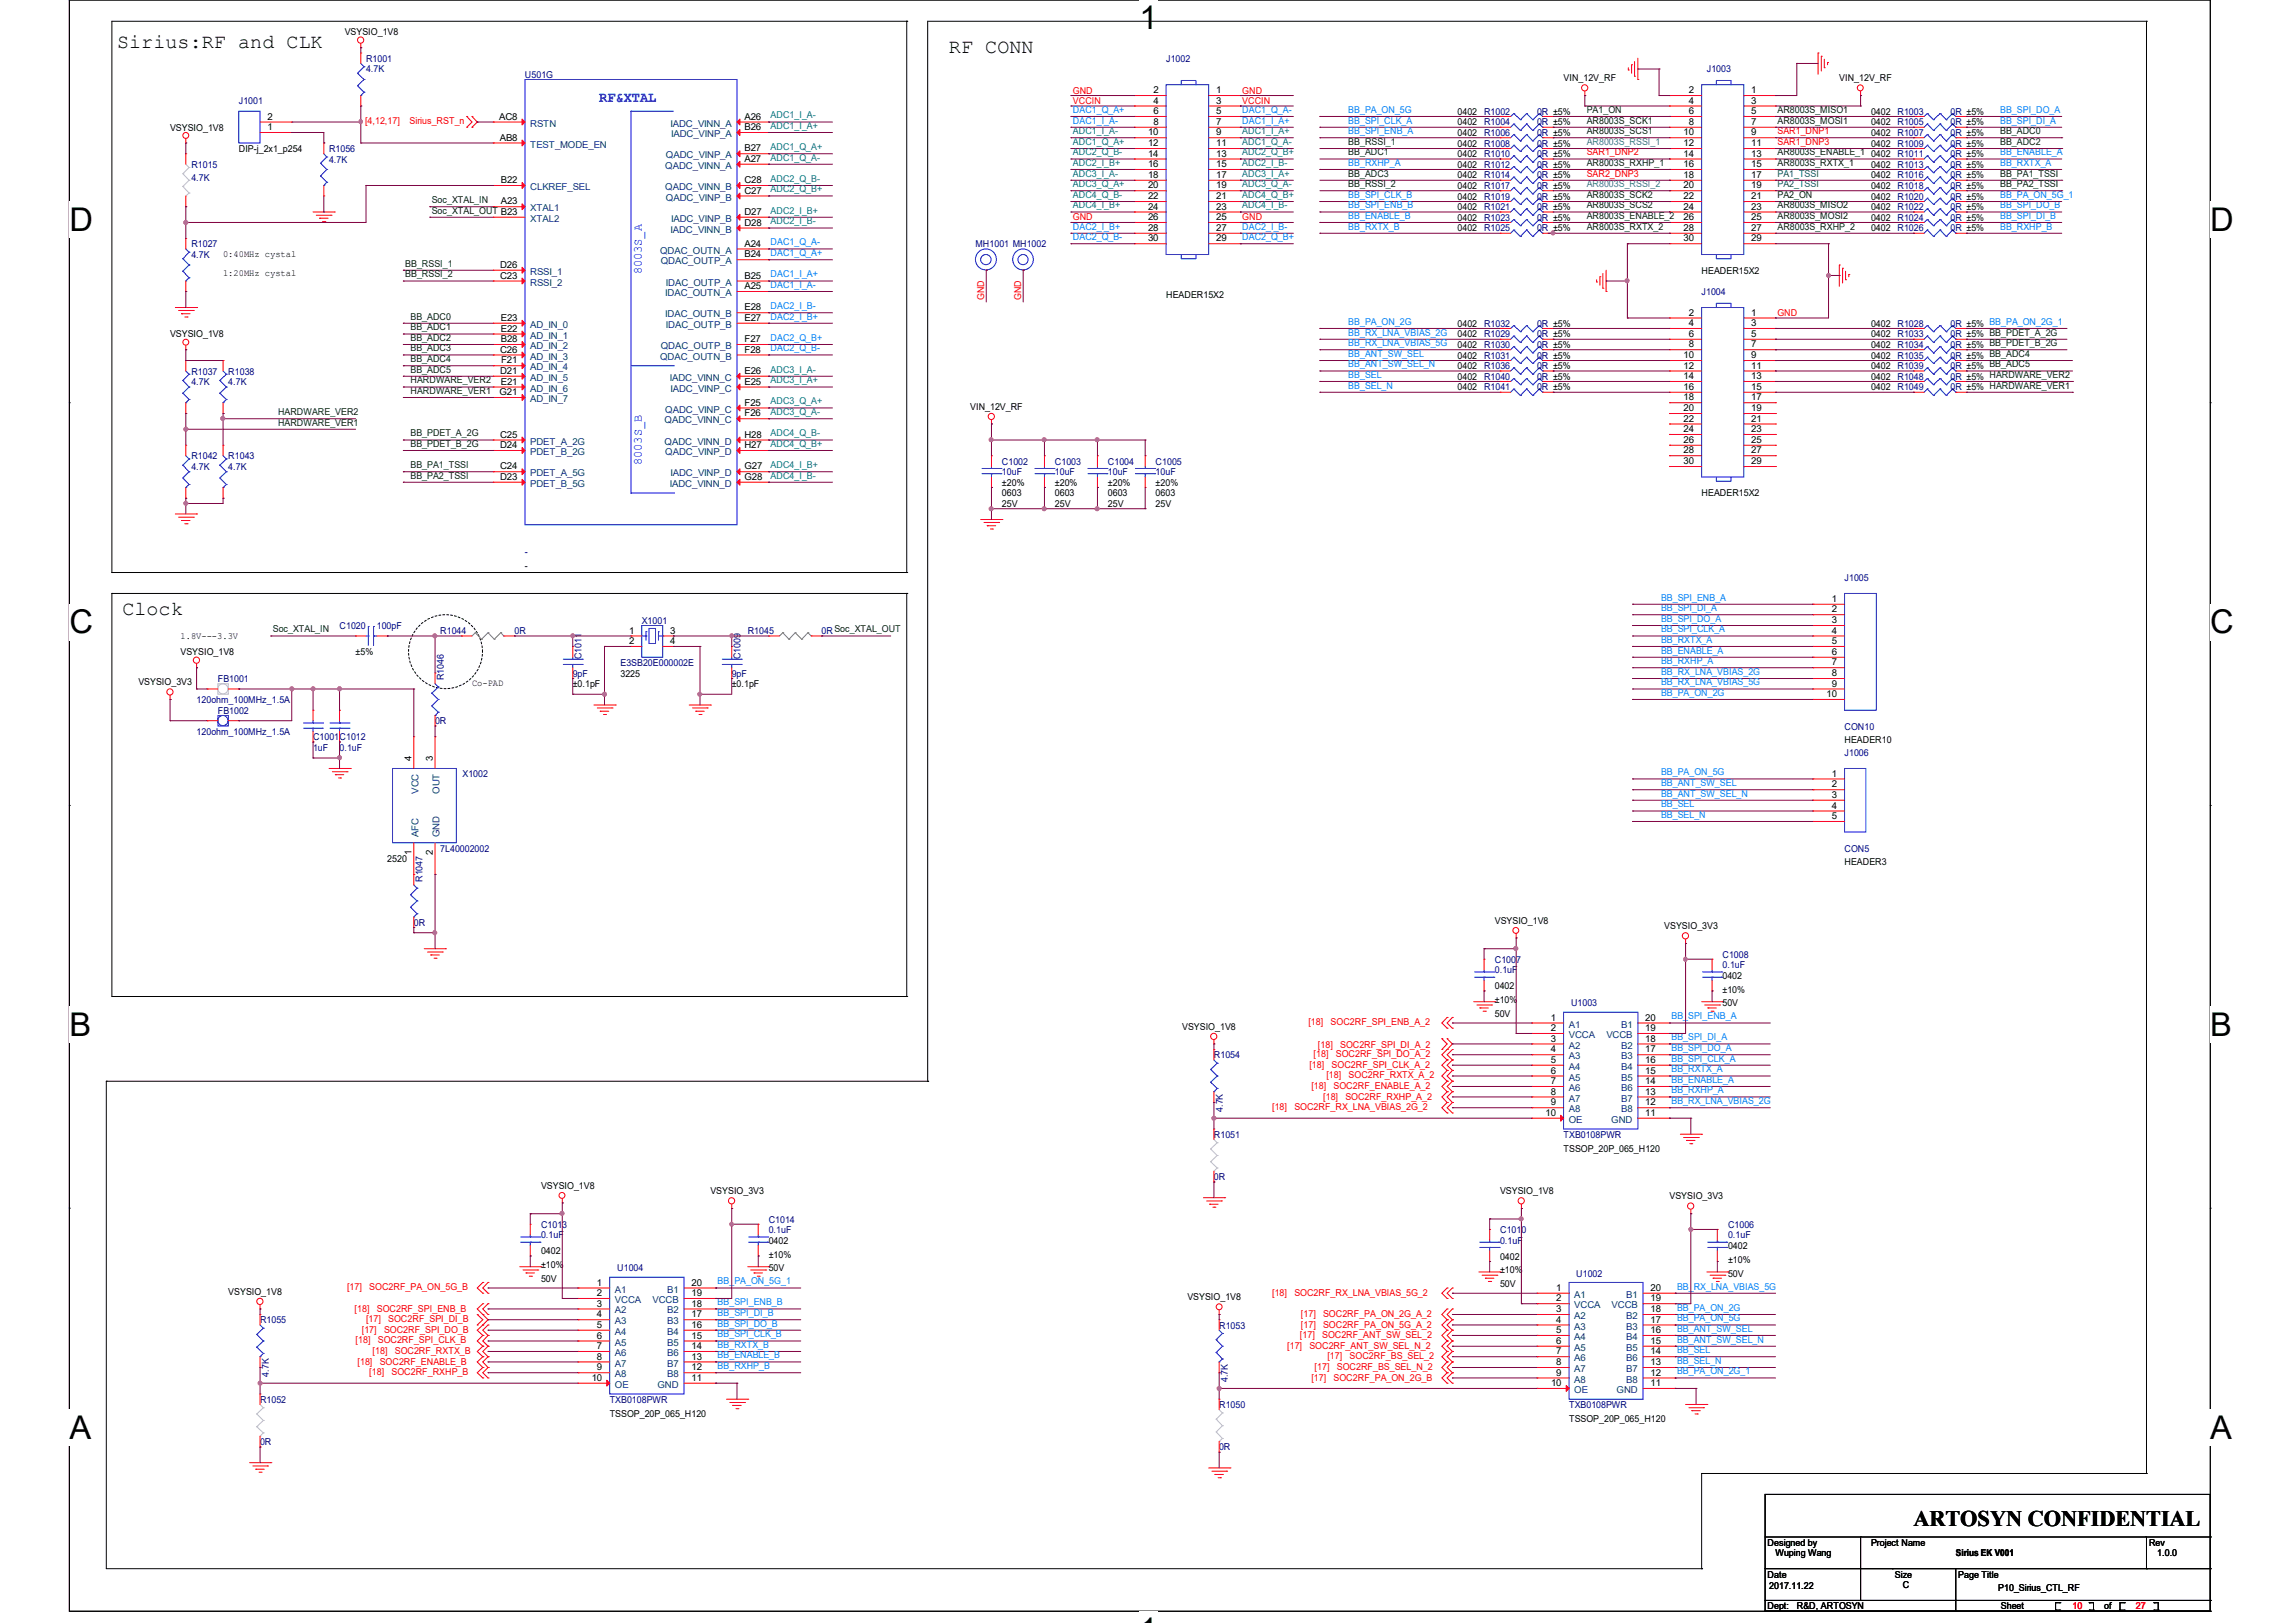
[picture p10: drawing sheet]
<svg xmlns="http://www.w3.org/2000/svg" width="297mm" height="210mm" viewBox="0 0 297 210" stroke-linecap="round" stroke-linejoin="round" font-family="sans-serif">
<defs><g id="words">
<g font-size="4.2">
<text x="147.5" y="3.8">1</text>
<text x="9" y="29.8">D</text>
<text x="286" y="29.8">D</text>
<text x="9" y="82">C</text>
<text x="286" y="82">C</text>
<text x="9" y="134.1">B</text>
<text x="286" y="134.1">B</text>
<text x="9" y="186.2">A</text>
<text x="286" y="186.2">A</text>
</g>
<text font-size="2.9" x="247.7" y="197.4">ARTOSYN CONFIDENTIAL</text>
<g font-size="2.6">
<text x="15.2" y="6.2">Sirius:RF and CLK</text>
<text x="122.8" y="6.9">RF CONN</text>
<text x="15.8" y="79.6">Clock</text>
</g>
<text font-size="1.9" fill="#00f" x="77.6" y="13.3">RF&amp;XTAL</text>
<g font-size="1.6" fill="#00f">
<text x="83.1" y="35.5" transform="rotate(-90 83.1 35.5)">8003S_A</text>
<text x="83.1" y="60.2" transform="rotate(-90 83.1 60.2)">8003S_B</text>
</g>
<g font-size="1.2">
<text x="44.6" y="4.6">VSYSIO_1V8</text>
<text x="202.3" y="10.5">VIN_12V_RF</text>
<text x="238" y="10.5">VIN_12V_RF</text>
<text x="22" y="16.9">VSYSIO_1V8</text>
<text x="34.6" y="16.8">1</text>
<text x="34.6" y="15.5">2</text>
<text x="64.6" y="15.5">AC8</text>
<text x="96.3" y="15.5">A26</text>
<text x="96.3" y="16.8">B26</text>
<text x="148.6" y="17.5">10</text>
<text x="149.3" y="12.1">2</text>
<text x="149.3" y="13.4">4</text>
<text x="149.3" y="14.8">6</text>
<text x="149.3" y="16.2">8</text>
<text x="157.4" y="12.1">1</text>
<text x="157.4" y="13.4">3</text>
<text x="157.4" y="14.8">5</text>
<text x="157.4" y="16.2">7</text>
<text x="157.4" y="17.5">9</text>
<text x="188.6" y="17.6">0402</text>
<text x="188.6" y="14.9">0402</text>
<text x="188.6" y="16.2">0402</text>
<text x="217.9" y="17.5">10</text>
<text x="218.6" y="12.1">2</text>
<text x="218.6" y="13.4">4</text>
<text x="218.6" y="14.8">6</text>
<text x="218.6" y="16.2">8</text>
<text x="226.6" y="12.1">1</text>
<text x="226.6" y="13.4">3</text>
<text x="226.6" y="14.8">5</text>
<text x="226.6" y="16.2">7</text>
<text x="226.6" y="17.5">9</text>
<text x="242.1" y="14.9">0402</text>
<text x="242.1" y="16.2">0402</text>
<text x="242.1" y="17.6">0402</text>
<text x="30.9" y="19.6">DIP-j_2x1_p254</text>
<text x="64.7" y="18.2">AB8</text>
<text x="64.8" y="23.7">B22</text>
<text x="96.3" y="21">A27</text>
<text x="96.3" y="23.7">C28</text>
<text x="96.3" y="19.6">B27</text>
<text x="148.6" y="18.9">12</text>
<text x="148.6" y="20.3">14</text>
<text x="148.6" y="21.6">16</text>
<text x="148.6" y="23">18</text>
<text x="157.4" y="18.9">11</text>
<text x="157.4" y="20.3">13</text>
<text x="157.4" y="21.6">15</text>
<text x="157.4" y="23">17</text>
<text x="188.6" y="21.7">0402</text>
<text x="188.6" y="20.4">0402</text>
<text x="188.6" y="19">0402</text>
<text x="188.6" y="23.1">0402</text>
<text x="217.9" y="18.9">12</text>
<text x="217.9" y="20.3">14</text>
<text x="217.9" y="21.6">16</text>
<text x="217.9" y="23">18</text>
<text x="226.6" y="18.9">11</text>
<text x="226.6" y="20.3">13</text>
<text x="226.6" y="21.6">15</text>
<text x="226.6" y="23">17</text>
<text x="242.1" y="21.7">0402</text>
<text x="242.1" y="19">0402</text>
<text x="242.1" y="23.1">0402</text>
<text x="242.1" y="20.4">0402</text>
<text x="64.8" y="26.5">A23</text>
<text x="96.3" y="29.2">D28</text>
<text x="96.3" y="27.8">D27</text>
<text x="96.3" y="25.1">C27</text>
<text x="148.6" y="24.4">20</text>
<text x="148.6" y="25.8">22</text>
<text x="148.6" y="27.1">24</text>
<text x="148.6" y="28.5">26</text>
<text x="148.6" y="29.9">28</text>
<text x="157.4" y="24.4">19</text>
<text x="157.4" y="25.8">21</text>
<text x="157.4" y="27.1">23</text>
<text x="157.4" y="28.5">25</text>
<text x="157.4" y="29.9">27</text>
<text x="188.6" y="29.9">0402</text>
<text x="188.6" y="25.8">0402</text>
<text x="188.6" y="27.2">0402</text>
<text x="188.6" y="28.6">0402</text>
<text x="188.6" y="24.5">0402</text>
<text x="217.9" y="24.4">20</text>
<text x="217.9" y="25.8">22</text>
<text x="217.9" y="27.1">24</text>
<text x="217.9" y="28.5">26</text>
<text x="217.9" y="29.9">28</text>
<text x="226.6" y="24.4">19</text>
<text x="226.6" y="25.8">21</text>
<text x="226.6" y="27.1">23</text>
<text x="226.6" y="28.5">25</text>
<text x="226.6" y="29.9">27</text>
<text x="242.1" y="25.8">0402</text>
<text x="242.1" y="28.6">0402</text>
<text x="242.1" y="27.2">0402</text>
<text x="242.1" y="29.9">0402</text>
<text x="242.1" y="24.5">0402</text>
<text x="28.9" y="33.2">0:40MHz cystal</text>
<text x="28.9" y="35.7">1:20MHz cystal</text>
<text x="64.7" y="34.7">D26</text>
<text x="96.3" y="31.9">A24</text>
<text x="96.3" y="33.3">B24</text>
<text x="148.6" y="31.2">30</text>
<text x="157.4" y="31.2">29</text>
<text x="217.9" y="31.2">30</text>
<text x="220.2" y="35.4">HEADER15X2</text>
<text x="226.6" y="31.2">29</text>
<text x="64.7" y="36.1">C23</text>
<text x="64.8" y="41.5">E23</text>
<text x="96.3" y="37.4">A25</text>
<text x="96.3" y="40.2">E28</text>
<text x="96.3" y="36.1">B25</text>
<text x="96.3" y="41.5">E27</text>
<text x="150.9" y="38.6">HEADER15X2</text>
<text x="218.6" y="40.9">2</text>
<text x="226.6" y="40.9">1</text>
<text x="22" y="43.6">VSYSIO_1V8</text>
<text x="64.7" y="45.6">C26</text>
<text x="64.8" y="42.9">E22</text>
<text x="64.8" y="44.3">B28</text>
<text x="64.9" y="47">F21</text>
<text x="96.3" y="45.6">F28</text>
<text x="96.3" y="44.3">F27</text>
<text x="188.6" y="46.4">0402</text>
<text x="188.6" y="42.3">0402</text>
<text x="188.6" y="45">0402</text>
<text x="188.6" y="43.6">0402</text>
<text x="188.6" y="47.8">0402</text>
<text x="217.9" y="46.4">10</text>
<text x="217.9" y="47.7">12</text>
<text x="218.6" y="42.2">4</text>
<text x="218.6" y="43.6">6</text>
<text x="218.6" y="45">8</text>
<text x="226.6" y="42.2">3</text>
<text x="226.6" y="43.6">5</text>
<text x="226.6" y="45">7</text>
<text x="226.6" y="46.4">9</text>
<text x="226.6" y="47.7">11</text>
<text x="242.1" y="45">0402</text>
<text x="242.1" y="43.6">0402</text>
<text x="242.1" y="42.3">0402</text>
<text x="242.1" y="46.4">0402</text>
<text x="242.1" y="47.8">0402</text>
<text x="64.6" y="51.1">G21</text>
<text x="64.7" y="48.4">D21</text>
<text x="64.8" y="49.8">E21</text>
<text x="96.3" y="48.4">E26</text>
<text x="96.3" y="49.8">E25</text>
<text x="96.3" y="53.9">F26</text>
<text x="96.3" y="52.5">F25</text>
<text x="125.6" y="53">VIN_12V_RF</text>
<text x="188.6" y="49.1">0402</text>
<text x="188.6" y="50.5">0402</text>
<text x="217.9" y="49.1">14</text>
<text x="217.9" y="50.5">16</text>
<text x="217.9" y="51.8">18</text>
<text x="217.9" y="53.2">20</text>
<text x="226.6" y="49.1">13</text>
<text x="226.6" y="50.5">15</text>
<text x="226.6" y="51.8">17</text>
<text x="226.6" y="53.2">19</text>
<text x="242.1" y="49.1">0402</text>
<text x="242.1" y="50.5">0402</text>
<text x="64.7" y="56.6">C25</text>
<text x="64.7" y="58">D24</text>
<text x="96.3" y="56.6">H28</text>
<text x="96.3" y="58">H27</text>
<text x="217.9" y="54.6">22</text>
<text x="217.9" y="55.9">24</text>
<text x="217.9" y="57.3">26</text>
<text x="217.9" y="58.7">28</text>
<text x="226.6" y="54.6">21</text>
<text x="226.6" y="55.9">23</text>
<text x="226.6" y="57.3">25</text>
<text x="226.6" y="58.7">27</text>
<text x="64.7" y="60.7">C24</text>
<text x="64.7" y="62.1">D23</text>
<text x="96.3" y="62.1">G28</text>
<text x="96.3" y="60.7">G27</text>
<text x="129.7" y="64.2">0603</text>
<text x="129.7" y="62.9">±20%</text>
<text x="129.7" y="65.6">25V</text>
<text x="136.5" y="64.2">0603</text>
<text x="136.5" y="62.9">±20%</text>
<text x="136.5" y="65.6">25V</text>
<text x="143.4" y="64.2">0603</text>
<text x="143.4" y="62.9">±20%</text>
<text x="143.4" y="65.6">25V</text>
<text x="149.6" y="64.2">0603</text>
<text x="149.6" y="62.9">±20%</text>
<text x="149.6" y="65.6">25V</text>
<text x="217.9" y="60.1">30</text>
<text x="220.2" y="64.2">HEADER15X2</text>
<text x="226.6" y="60.1">29</text>
<text x="67.9" y="73.6">-</text>
<text x="237.1" y="77.9">1</text>
<text x="23.4" y="82.6">1.8V---3.3V</text>
<text x="81.4" y="82">1</text>
<text x="81.4" y="83.4">2</text>
<text x="86.7" y="82">3</text>
<text x="86.7" y="83.4">4</text>
<text x="237.1" y="79.2">2</text>
<text x="237.1" y="80.6">3</text>
<text x="237.1" y="82">4</text>
<text x="237.1" y="83.4">5</text>
<text x="17.9" y="88.6">VSYSIO_3V3</text>
<text x="23.4" y="84.8">VSYSIO_1V8</text>
<text x="46" y="84.8">±5%</text>
<text x="61.1" y="88.8">Co-PAD</text>
<text x="74.1" y="88.9">±0.1pF</text>
<text x="80.3" y="87.5">3225</text>
<text x="94.7" y="88.9">±0.1pF</text>
<text x="237.1" y="84.8">6</text>
<text x="237.1" y="86.1">7</text>
<text x="237.1" y="87.5">8</text>
<text x="237.1" y="88.9">9</text>
<text x="236.4" y="90.2">10</text>
<text x="53.3" y="98.5" transform="rotate(-90 53.3 98.5)">4</text>
<text x="56" y="98.5" transform="rotate(-90 56 98.5)">3</text>
<text x="237.1" y="100.5">1</text>
<text x="237.1" y="101.9">2</text>
<text x="238.7" y="96.2">HEADER10</text>
<text x="237.1" y="103.2">3</text>
<text x="237.1" y="104.6">4</text>
<text x="237.1" y="106">5</text>
<text x="50.1" y="111.5">2520</text>
<text x="53.3" y="110.7" transform="rotate(-90 53.3 110.7)">1</text>
<text x="56" y="110.7" transform="rotate(-90 56 110.7)">2</text>
<text x="238.7" y="112">HEADER3</text>
<text x="193.5" y="119.5">VSYSIO_1V8</text>
<text x="215.4" y="120.2">VSYSIO_3V3</text>
<text x="193.5" y="128">0402</text>
<text x="193.5" y="129.8">±10%</text>
<text x="193.5" y="131.6">50V</text>
<text x="222.9" y="126.7">0402</text>
<text x="222.9" y="128.4">±10%</text>
<text x="222.9" y="130.2">50V</text>
<text x="153" y="133.2">VSYSIO_1V8</text>
<text x="200.7" y="132.1">1</text>
<text x="200.7" y="134.8">3</text>
<text x="200.7" y="136.2">4</text>
<text x="200.7" y="137.5">5</text>
<text x="200.7" y="133.4">2</text>
<text x="212.9" y="137.5">16</text>
<text x="212.9" y="136.2">17</text>
<text x="212.9" y="134.8">18</text>
<text x="212.9" y="132.1">20</text>
<text x="212.9" y="133.4">19</text>
<text x="200.7" y="138.9">6</text>
<text x="200.7" y="140.3">7</text>
<text x="200.7" y="141.6">8</text>
<text x="200.7" y="143">9</text>
<text x="212.9" y="143">12</text>
<text x="212.9" y="141.6">13</text>
<text x="212.9" y="140.3">14</text>
<text x="212.9" y="138.9">15</text>
<text x="200" y="144.4">10</text>
<text x="202.3" y="149">TSSOP_20P_065_H120</text>
<text x="212.9" y="144.4">11</text>
<text x="70" y="153.8">VSYSIO_1V8</text>
<text x="91.9" y="154.5">VSYSIO_3V3</text>
<text x="194.1" y="154.5">VSYSIO_1V8</text>
<text x="216.1" y="155.2">VSYSIO_3V3</text>
<text x="99.5" y="160.9">0402</text>
<text x="223.6" y="161.6">0402</text>
<text x="29.5" y="167.5">VSYSIO_1V8</text>
<text x="70" y="162.3">0402</text>
<text x="70" y="164.1">±10%</text>
<text x="70" y="165.9">50V</text>
<text x="77.3" y="166.4">1</text>
<text x="77.3" y="167.7">2</text>
<text x="89.5" y="166.4">20</text>
<text x="89.5" y="167.7">19</text>
<text x="99.5" y="162.7">±10%</text>
<text x="99.5" y="164.5">50V</text>
<text x="194.1" y="163">0402</text>
<text x="194.1" y="164.8">±10%</text>
<text x="194.1" y="166.5">50V</text>
<text x="201.4" y="167">1</text>
<text x="213.6" y="167">20</text>
<text x="223.6" y="163.4">±10%</text>
<text x="223.6" y="165.2">50V</text>
<text x="77.3" y="169.1">3</text>
<text x="77.3" y="170.5">4</text>
<text x="77.3" y="171.8">5</text>
<text x="77.3" y="173.2">6</text>
<text x="89.5" y="173.2">15</text>
<text x="89.5" y="171.8">16</text>
<text x="89.5" y="170.5">17</text>
<text x="89.5" y="169.1">18</text>
<text x="153.7" y="168.2">VSYSIO_1V8</text>
<text x="201.4" y="169.8">3</text>
<text x="201.4" y="171.2">4</text>
<text x="201.4" y="172.5">5</text>
<text x="201.4" y="173.9">6</text>
<text x="201.4" y="168.4">2</text>
<text x="213.6" y="173.9">15</text>
<text x="213.6" y="172.5">16</text>
<text x="213.6" y="171.2">17</text>
<text x="213.6" y="169.8">18</text>
<text x="213.6" y="168.4">19</text>
<text x="76.6" y="178.7">10</text>
<text x="77.3" y="174.6">7</text>
<text x="77.3" y="175.9">8</text>
<text x="77.3" y="177.3">9</text>
<text x="89.5" y="178.7">11</text>
<text x="89.5" y="177.3">12</text>
<text x="89.5" y="175.9">13</text>
<text x="89.5" y="174.6">14</text>
<text x="200.7" y="179.4">10</text>
<text x="201.4" y="175.3">7</text>
<text x="201.4" y="176.7">8</text>
<text x="201.4" y="178">9</text>
<text x="213.6" y="179.4">11</text>
<text x="213.6" y="178">12</text>
<text x="213.6" y="176.7">13</text>
<text x="213.6" y="175.3">14</text>
<text x="78.9" y="183.3">TSSOP_20P_065_H120</text>
<text x="203.1" y="184">TSSOP_20P_065_H120</text>
<text x="228.8" y="200">Designed by</text>
<text x="229.8" y="201.4">Wuping Wang</text>
<text x="242.1" y="200">Project Name</text>
<text x="253.1" y="201.4">Sirius EK V001</text>
<text x="278.1" y="200">Rev</text>
<text x="279.2" y="201.4">1.0.0</text>
<text x="228.8" y="208.2">Dept:</text>
<text x="228.8" y="204.1">Date</text>
<text x="229" y="205.7">2017.11.22</text>
<text x="232.5" y="208.2">R&amp;D, ARTOSYN</text>
<text x="245.2" y="204.1">Size</text>
<text x="246.2" y="205.5">C</text>
<text x="253.4" y="204.1">Page Title</text>
<text x="258.6" y="205.9">P10_Sirius_CTL_RF</text>
<text x="258.9" y="208.2">Sheet</text>
<text x="272.3" y="208.2">of</text>
</g>
<g font-size="1.2" fill="#000080">
<text x="47.4" y="8">R1001</text>
<text x="47.4" y="9.4">4.7K</text>
<text x="67.9" y="10.1">U501G</text>
<text x="150.9" y="8">J1002</text>
<text x="220.9" y="9.4">J1003</text>
<text x="30.9" y="13.5">J1001</text>
<text x="192.1" y="17.6">R1006</text>
<text x="192.1" y="14.9">R1002</text>
<text x="192.1" y="16.2">R1004</text>
<text x="198.9" y="17.6">0R ±5%</text>
<text x="198.9" y="14.9">0R ±5%</text>
<text x="198.9" y="16.2">0R ±5%</text>
<text x="245.6" y="14.9">R1003</text>
<text x="245.6" y="16.2">R1005</text>
<text x="245.6" y="17.6">R1007</text>
<text x="252.4" y="14.9">0R ±5%</text>
<text x="252.4" y="16.2">0R ±5%</text>
<text x="252.4" y="17.6">0R ±5%</text>
<text x="24.8" y="21.7">R1015</text>
<text x="24.8" y="23.4">4.7K</text>
<text x="42.6" y="19.6">R1056</text>
<text x="42.6" y="21">4.7K</text>
<text x="192.1" y="21.7">R1012</text>
<text x="192.1" y="20.4">R1010</text>
<text x="192.1" y="19">R1008</text>
<text x="192.1" y="23.1">R1014</text>
<text x="198.9" y="21.7">0R ±5%</text>
<text x="198.9" y="20.4">0R ±5%</text>
<text x="198.9" y="19">0R ±5%</text>
<text x="198.9" y="23.1">0R ±5%</text>
<text x="245.6" y="21.7">R1013</text>
<text x="245.6" y="19">R1009</text>
<text x="245.6" y="23.1">R1016</text>
<text x="245.6" y="20.4">R1011</text>
<text x="252.4" y="21.7">0R ±5%</text>
<text x="252.4" y="19">0R ±5%</text>
<text x="252.4" y="23.1">0R ±5%</text>
<text x="252.4" y="20.4">0R ±5%</text>
<text x="192.1" y="29.9">R1025</text>
<text x="192.1" y="25.8">R1019</text>
<text x="192.1" y="27.2">R1021</text>
<text x="192.1" y="28.6">R1023</text>
<text x="192.1" y="24.5">R1017</text>
<text x="198.9" y="29.9">0R ±5%</text>
<text x="198.9" y="25.8">0R ±5%</text>
<text x="198.9" y="27.2">0R ±5%</text>
<text x="198.9" y="28.6">0R ±5%</text>
<text x="198.9" y="24.5">0R ±5%</text>
<text x="245.6" y="25.8">R1020</text>
<text x="245.6" y="28.6">R1024</text>
<text x="245.6" y="27.2">R1022</text>
<text x="245.6" y="29.9">R1026</text>
<text x="245.6" y="24.5">R1018</text>
<text x="252.4" y="25.8">0R ±5%</text>
<text x="252.4" y="28.6">0R ±5%</text>
<text x="252.4" y="27.2">0R ±5%</text>
<text x="252.4" y="29.9">0R ±5%</text>
<text x="252.4" y="24.5">0R ±5%</text>
<text x="24.8" y="32">R1027</text>
<text x="24.8" y="33.4">4.7K</text>
<text x="126.2" y="32">MH1001 MH1002</text>
<text x="220.2" y="38.2">J1004</text>
<text x="192.1" y="46.4">R1031</text>
<text x="192.1" y="42.3">R1032</text>
<text x="192.1" y="45">R1030</text>
<text x="192.1" y="43.6">R1029</text>
<text x="192.1" y="47.8">R1036</text>
<text x="198.9" y="46.4">0R ±5%</text>
<text x="198.9" y="42.3">0R ±5%</text>
<text x="198.9" y="45">0R ±5%</text>
<text x="198.9" y="43.6">0R ±5%</text>
<text x="198.9" y="47.8">0R ±5%</text>
<text x="245.6" y="45">R1034</text>
<text x="245.6" y="43.6">R1033</text>
<text x="245.6" y="42.3">R1028</text>
<text x="245.6" y="46.4">R1035</text>
<text x="245.6" y="47.8">R1039</text>
<text x="252.4" y="45">0R ±5% BB_PDET_B_2G</text>
<text x="252.4" y="43.6">0R ±5% BB_PDET_A_2G</text>
<text x="252.4" y="42.3">0R ±5% BB_PA_ON_2G_1</text>
<text x="252.4" y="46.4">0R ±5% BB_ADC4</text>
<text x="252.4" y="47.8">0R ±5% BB_ADC5</text>
<text x="24.8" y="48.5">R1037</text>
<text x="24.8" y="49.8">4.7K</text>
<text x="29.5" y="48.5">R1038</text>
<text x="29.5" y="49.8">4.7K</text>
<text x="192.1" y="49.1">R1040</text>
<text x="192.1" y="50.5">R1041</text>
<text x="198.9" y="49.1">0R ±5%</text>
<text x="198.9" y="50.5">0R ±5%</text>
<text x="245.6" y="49.1">R1048</text>
<text x="245.6" y="50.5">R1049</text>
<text x="252.4" y="49.1">0R ±5% HARDWARE_VER2</text>
<text x="252.4" y="50.5">0R ±5% HARDWARE_VER1</text>
<text x="24.8" y="59.4">R1042</text>
<text x="29.5" y="59.4">R1043</text>
<text x="24.8" y="60.8">4.7K</text>
<text x="29.5" y="60.8">4.7K</text>
<text x="129.7" y="60.1">C1002</text>
<text x="129.7" y="61.5">10uF</text>
<text x="136.5" y="60.1">C1003</text>
<text x="136.5" y="61.5">10uF</text>
<text x="143.4" y="60.1">C1004</text>
<text x="143.4" y="61.5">10uF</text>
<text x="149.6" y="60.1">C1005</text>
<text x="149.6" y="61.5">10uF</text>
<text x="67.9" y="71.8">-</text>
<text x="238.7" y="75.2">J1005</text>
<text x="43.9" y="81.4">C1020</text>
<text x="48.8" y="81.4">100pF</text>
<text x="57" y="82.1">R1044</text>
<text x="66.6" y="82.1">0R</text>
<text x="83.1" y="80.7">X1001</text>
<text x="96.8" y="82.1">R1045</text>
<text x="106.3" y="82.1">0RSoc_XTAL_OUT</text>
<text x="28.2" y="88.2">FB1001</text>
<text x="57.4" y="88.1" transform="rotate(-90 57.4 88.1)">R1046</text>
<text x="74.1" y="87.5">9pF</text>
<text x="75.3" y="85.3" transform="rotate(-90 75.3 85.3)">C1011</text>
<text x="80.3" y="86.2">E3SB20E000002E</text>
<text x="94.7" y="87.5">9pF</text>
<text x="95.8" y="85.3" transform="rotate(-90 95.8 85.3)">C1009</text>
<text x="25.4" y="95.1">120ohm_100MHz_1.5A</text>
<text x="25.4" y="91">120ohm_100MHz_1.5A</text>
<text x="28.2" y="92.4">FB1002</text>
<text x="40.5" y="95.8">C1001C1012</text>
<text x="56.3" y="93.7">0R</text>
<text x="238.7" y="94.4">CON10</text>
<text x="40.5" y="97.2">1uF</text>
<text x="43.9" y="97.2">0.1uF</text>
<text x="59.9" y="100.6">X1002</text>
<text x="238.7" y="97.8">J1006</text>
<text x="57" y="110.2">7L40002002</text>
<text x="238.7" y="110.2">CON5</text>
<text x="53.6" y="119.8">0R</text>
<text x="54.7" y="114.1" transform="rotate(-90 54.7 114.1)">R1047</text>
<text x="193.5" y="124.6">C1007</text>
<text x="193.5" y="125.9">0.1uF</text>
<text x="222.9" y="123.9">C1008</text>
<text x="222.9" y="125.3">0.1uF</text>
<text x="203.3" y="130.2">U1003</text>
<text x="157.1" y="136.9">R1054</text>
<text x="158.2" y="143.9" transform="rotate(-90 158.2 143.9)">4.7K</text>
<text x="157.1" y="147.2">R1051</text>
<text x="202.3" y="147.2">TXB0108PWR</text>
<text x="157.1" y="152.7">0R</text>
<text x="70" y="158.9">C1013</text>
<text x="70" y="160.2">0.1uF</text>
<text x="99.5" y="158.2">C1014</text>
<text x="99.5" y="159.6">0.1uF</text>
<text x="194.1" y="159.6">C1010</text>
<text x="194.1" y="160.9">0.1uF</text>
<text x="223.6" y="158.9">C1006</text>
<text x="223.6" y="160.2">0.1uF</text>
<text x="79.9" y="164.5">U1004</text>
<text x="204" y="165.2">U1002</text>
<text x="33.7" y="171.2">R1055</text>
<text x="157.8" y="171.9">R1053</text>
<text x="34.8" y="178.2" transform="rotate(-90 34.8 178.2)">4.7K</text>
<text x="158.9" y="178.9" transform="rotate(-90 158.9 178.9)">4.7K</text>
<text x="33.7" y="181.5">R1052</text>
<text x="78.9" y="181.5">TXB0108PWR</text>
<text x="157.8" y="182.2">R1050</text>
<text x="203.1" y="182.2">TXB0108PWR</text>
<text x="33.7" y="187">0R</text>
<text x="157.8" y="187.7">0R</text>
</g>
<g font-size="1.2" fill="#f00">
<text x="47.2" y="16.1">[4,12,17]</text>
<text x="53" y="16.1">Sirius_RST_n</text>
<text x="138.8" y="12.1">GND</text>
<text x="138.8" y="13.5">VCCIN</text>
<text x="160.8" y="12.1">GND</text>
<text x="160.8" y="13.5">VCCIN</text>
<text x="230" y="17.4">SAR1_DNP1</text>
<text x="205.4" y="20.1">SAR1_DNP2</text>
<text x="205.4" y="22.9">SAR2_DNP3</text>
<text x="230" y="18.8">SAR1_DNP3</text>
<text x="138.8" y="28.5">GND</text>
<text x="160.8" y="28.5">GND</text>
<text x="127.4" y="38.8" transform="rotate(-90 127.4 38.8)">GND</text>
<text x="132.2" y="38.8" transform="rotate(-90 132.2 38.8)">GND</text>
<text x="230" y="40.9">GND</text>
<text x="169.3" y="132.7">[18]</text>
<text x="170" y="136.8">[18]</text>
<text x="170.6" y="135.5">[18]</text>
<text x="172.2" y="132.7">SOC2RF_SPI_ENB_A_2</text>
<text x="172.9" y="136.8">SOC2RF_SPI_DO_A_2</text>
<text x="173.4" y="135.5">SOC2RF_SPI_DI_A_2</text>
<text x="164.6" y="143.6">[18]</text>
<text x="167.5" y="143.6">SOC2RF_RX_LNA_VBIAS_2G_2</text>
<text x="169.5" y="138.2">[18]</text>
<text x="169.7" y="140.9">[18]</text>
<text x="171.2" y="142.3">[18]</text>
<text x="171.7" y="139.5">[18]</text>
<text x="172.3" y="138.2">SOC2RF_SPI_CLK_A_2</text>
<text x="172.6" y="140.9">SOC2RF_ENABLE_A_2</text>
<text x="174.1" y="142.3">SOC2RF_RXHP_A_2</text>
<text x="174.5" y="139.5">SOC2RF_RXTX_A_2</text>
<text x="44.9" y="167">[17]</text>
<text x="47.8" y="167">SOC2RF_PA_ON_5G_B</text>
<text x="164.6" y="167.6">[18]</text>
<text x="167.5" y="167.6">SOC2RF_RX_LNA_VBIAS_5G_2</text>
<text x="45.9" y="169.7">[18]</text>
<text x="46" y="173.8">[18]</text>
<text x="46.8" y="172.5">[17]</text>
<text x="47.4" y="171.1">[17]</text>
<text x="48.8" y="169.7">SOC2RF_SPI_ENB_B</text>
<text x="48.9" y="173.8">SOC2RF_SPI_CLK_B</text>
<text x="49.7" y="172.5">SOC2RF_SPI_DO_B</text>
<text x="50.2" y="171.1">SOC2RF_SPI_DI_B</text>
<text x="168.2" y="173.1">[17]</text>
<text x="168.4" y="170.4">[17]</text>
<text x="168.4" y="171.8">[17]</text>
<text x="171.1" y="173.1">SOC2RF_ANT_SW_SEL_2</text>
<text x="171.2" y="170.4">SOC2RF_PA_ON_2G_A_2</text>
<text x="171.2" y="171.8">SOC2RF_PA_ON_5G_A_2</text>
<text x="46.3" y="176.6">[18]</text>
<text x="47.8" y="177.9">[18]</text>
<text x="48.2" y="175.2">[18]</text>
<text x="49.1" y="176.6">SOC2RF_ENABLE_B</text>
<text x="50.7" y="177.9">SOC2RF_RXHP_B</text>
<text x="51.1" y="175.2">SOC2RF_RXTX_B</text>
<text x="166.6" y="174.5">[17]</text>
<text x="169.5" y="174.5">SOC2RF_ANT_SW_SEL_N_2</text>
<text x="169.7" y="178.6">[17]</text>
<text x="170.1" y="177.2">[17]</text>
<text x="171.8" y="175.9">[17]</text>
<text x="172.6" y="178.6">SOC2RF_PA_ON_2G_B</text>
<text x="173" y="177.2">SOC2RF_BS_SEL_N_2</text>
<text x="174.7" y="175.9">SOC2RF_BS_SEL_2</text>
<text x="268.2" y="208.2">10</text>
<text x="276.4" y="208.2">27</text>
</g>
<g font-size="1.2" fill="#004080">
<text x="68.6" y="16.4">RSTN</text>
<text x="86.8" y="16.4">IADC_VINN_A</text>
<text x="86.9" y="17.7">IADC_VINP_A</text>
<text x="68.6" y="19.1">TEST_MODE_EN</text>
<text x="86.1" y="21.8">QADC_VINN_A</text>
<text x="86.2" y="20.5">QADC_VINP_A</text>
<text x="68.6" y="24.6">CLKREF_SEL</text>
<text x="68.6" y="27.3">XTAL1</text>
<text x="68.6" y="28.7">XTAL2</text>
<text x="86.1" y="24.6">QADC_VINN_B</text>
<text x="86.2" y="25.9">QADC_VINP_B</text>
<text x="86.9" y="28.7">IADC_VINP_B</text>
<text x="68.6" y="35.6">RSSI_1</text>
<text x="85.4" y="32.8">QDAC_OUTN_A</text>
<text x="85.5" y="34.2">QDAC_OUTP_A</text>
<text x="86.8" y="30.1">IADC_VINN_B</text>
<text x="68.6" y="37">RSSI_2</text>
<text x="86.1" y="38.3">IDAC_OUTN_A</text>
<text x="86.1" y="41.1">IDAC_OUTN_B</text>
<text x="86.2" y="37">IDAC_OUTP_A</text>
<text x="68.6" y="42.4">AD_IN_0</text>
<text x="68.6" y="43.8">AD_IN_1</text>
<text x="68.6" y="45.2">AD_IN_2</text>
<text x="68.6" y="46.5">AD_IN_3</text>
<text x="68.6" y="47.9">AD_IN_4</text>
<text x="85.4" y="46.5">QDAC_OUTN_B</text>
<text x="85.5" y="45.2">QDAC_OUTP_B</text>
<text x="86.2" y="42.4">IDAC_OUTP_B</text>
<text x="68.6" y="49.3">AD_IN_5</text>
<text x="68.6" y="50.7">AD_IN_6</text>
<text x="68.6" y="52">AD_IN_7</text>
<text x="86.1" y="53.4">QADC_VINP_C</text>
<text x="86.7" y="49.3">IADC_VINN_C</text>
<text x="86.8" y="50.7">IADC_VINP_C</text>
<text x="68.6" y="57.5">PDET_A_2G</text>
<text x="68.6" y="58.9">PDET_B_2G</text>
<text x="86" y="54.8">QADC_VINN_C</text>
<text x="86" y="57.5">QADC_VINN_D</text>
<text x="86.1" y="58.9">QADC_VINP_D</text>
<text x="68.6" y="61.6">PDET_A_5G</text>
<text x="68.6" y="63">PDET_B_5G</text>
<text x="86.7" y="63">IADC_VINN_D</text>
<text x="86.8" y="61.6">IADC_VINP_D</text>
<text x="54.1" y="102.7" transform="rotate(-90 54.1 102.7)">VCC</text>
<text x="56.9" y="102.7" transform="rotate(-90 56.9 102.7)">OUT</text>
<text x="54.1" y="108.4" transform="rotate(-90 54.1 108.4)">AFC</text>
<text x="56.9" y="108.4" transform="rotate(-90 56.9 108.4)">GND</text>
<text x="203" y="133">A1</text>
<text x="203" y="135.7">A2</text>
<text x="203" y="137.1">A3</text>
<text x="203" y="134.3">VCCA</text>
<text x="207.9" y="134.3">VCCB</text>
<text x="209.8" y="137.1">B3</text>
<text x="209.8" y="135.7">B2</text>
<text x="209.8" y="133">B1</text>
<text x="203" y="138.4">A4</text>
<text x="203" y="139.8">A5</text>
<text x="203" y="141.2">A6</text>
<text x="203" y="142.5">A7</text>
<text x="203" y="143.9">A8</text>
<text x="209.8" y="143.9">B8</text>
<text x="209.8" y="142.5">B7</text>
<text x="209.8" y="141.2">B6</text>
<text x="209.8" y="139.8">B5</text>
<text x="209.8" y="138.4">B4</text>
<text x="203" y="145.3">OE</text>
<text x="208.5" y="145.3">GND</text>
<text x="79.6" y="167.3">A1</text>
<text x="86.4" y="167.3">B1</text>
<text x="203.7" y="167.9">A1</text>
<text x="210.5" y="167.9">B1</text>
<text x="79.6" y="170">A2</text>
<text x="79.6" y="171.4">A3</text>
<text x="79.6" y="172.7">A4</text>
<text x="79.6" y="168.6">VCCA</text>
<text x="84.5" y="168.6">VCCB</text>
<text x="86.4" y="172.7">B4</text>
<text x="86.4" y="171.4">B3</text>
<text x="86.4" y="170">B2</text>
<text x="203.7" y="170.7">A2</text>
<text x="203.7" y="172">A3</text>
<text x="203.7" y="173.4">A4</text>
<text x="203.7" y="169.3">VCCA</text>
<text x="208.6" y="169.3">VCCB</text>
<text x="210.5" y="173.4">B4</text>
<text x="210.5" y="172">B3</text>
<text x="210.5" y="170.7">B2</text>
<text x="79.6" y="174.1">A5</text>
<text x="79.6" y="175.5">A6</text>
<text x="79.6" y="176.8">A7</text>
<text x="79.6" y="178.2">A8</text>
<text x="79.6" y="179.6">OE</text>
<text x="85.1" y="179.6">GND</text>
<text x="86.4" y="178.2">B8</text>
<text x="86.4" y="176.8">B7</text>
<text x="86.4" y="175.5">B6</text>
<text x="86.4" y="174.1">B5</text>
<text x="203.7" y="174.8">A5</text>
<text x="203.7" y="176.1">A6</text>
<text x="203.7" y="177.5">A7</text>
<text x="203.7" y="178.9">A8</text>
<text x="210.5" y="178.9">B8</text>
<text x="210.5" y="177.5">B7</text>
<text x="210.5" y="176.1">B6</text>
<text x="210.5" y="174.8">B5</text>
<text x="203.7" y="180.3">OE</text>
<text x="209.2" y="180.3">GND</text>
</g>
<g font-size="1.2" fill="#008080">
<text x="99.7" y="15.3">ADC1_I_A-</text>
<text x="99.7" y="16.7">ADC1_I_A+</text>
<text x="138.8" y="17.4">ADC1_I_A-</text>
<text x="160.8" y="17.4">ADC1_I_A+</text>
<text x="99.7" y="19.4">ADC1_Q_A+</text>
<text x="99.7" y="23.5">ADC2_Q_B-</text>
<text x="99.7" y="20.8">ADC1_Q_A-</text>
<text x="138.8" y="18.8">ADC1_Q_A+</text>
<text x="138.8" y="21.5">ADC2_I_B+</text>
<text x="138.8" y="20.1">ADC2_Q_B-</text>
<text x="138.8" y="22.9">ADC3_I_A-</text>
<text x="160.8" y="18.8">ADC1_Q_A-</text>
<text x="160.8" y="21.5">ADC2_I_B-</text>
<text x="160.8" y="20.1">ADC2_Q_B+</text>
<text x="160.8" y="22.9">ADC3_I_A+</text>
<text x="99.7" y="27.6">ADC2_I_B+</text>
<text x="99.7" y="24.9">ADC2_Q_B+</text>
<text x="99.7" y="29">ADC2_I_B-</text>
<text x="138.8" y="27">ADC4_I_B+</text>
<text x="138.8" y="24.2">ADC3_Q_A+</text>
<text x="138.8" y="25.6">ADC4_Q_B-</text>
<text x="160.8" y="25.6">ADC4_Q_B+</text>
<text x="160.8" y="27">ADC4_I_B-</text>
<text x="160.8" y="24.2">ADC3_Q_A-</text>
<text x="99.7" y="52.3">ADC3_Q_A+</text>
<text x="99.7" y="48.2">ADC3_I_A-</text>
<text x="99.7" y="49.6">ADC3_I_A+</text>
<text x="99.7" y="53.7">ADC3_Q_A-</text>
<text x="99.7" y="56.5">ADC4_Q_B-</text>
<text x="99.7" y="57.8">ADC4_Q_B+</text>
<text x="99.7" y="60.6">ADC4_I_B+</text>
<text x="99.7" y="61.9">ADC4_I_B-</text>
</g>
<g font-size="1.2" fill="#0080ff">
<text x="138.8" y="16">DAC1_I_A-</text>
<text x="138.8" y="14.6">DAC1_Q_A+</text>
<text x="160.8" y="14.6">DAC1_Q_A-</text>
<text x="160.8" y="16">DAC1_I_A+</text>
<text x="174.5" y="16">BB_SPI_CLK_A</text>
<text x="174.5" y="17.4">BB_SPI_ENB_A</text>
<text x="174.5" y="14.6">BB_PA_ON_5G</text>
<text x="258.9" y="16">BB_SPI_DI_A</text>
<text x="258.9" y="14.6">BB_SPI_DO_A</text>
<text x="174.5" y="21.5">BB_RXHP_A</text>
<text x="258.9" y="20.1">BB_ENABLE_A</text>
<text x="258.9" y="21.5">BB_RXTX_A</text>
<text x="138.8" y="29.7">DAC2_I_B+</text>
<text x="160.8" y="29.7">DAC2_I_B-</text>
<text x="174.5" y="25.6">BB_SPI_CLK_B</text>
<text x="174.5" y="27">BB_SPI_ENB_B</text>
<text x="174.5" y="28.3">BB_ENABLE_B</text>
<text x="174.5" y="29.7">BB_RXTX_B</text>
<text x="258.9" y="27">BB_SPI_DO_B</text>
<text x="258.9" y="28.3">BB_SPI_DI_B</text>
<text x="258.9" y="25.6">BB_PA_ON_5G_1</text>
<text x="258.9" y="29.7">BB_RXHP_B</text>
<text x="99.7" y="33.1">DAC1_Q_A+</text>
<text x="99.7" y="31.7">DAC1_Q_A-</text>
<text x="99.7" y="35.9">DAC1_I_A+</text>
<text x="138.8" y="31.1">DAC2_Q_B-</text>
<text x="160.8" y="31.1">DAC2_Q_B+</text>
<text x="99.7" y="41.4">DAC2_I_B+</text>
<text x="99.7" y="37.3">DAC1_I_A-</text>
<text x="99.7" y="40">DAC2_I_B-</text>
<text x="99.7" y="45.5">DAC2_Q_B-</text>
<text x="99.7" y="44.1">DAC2_Q_B+</text>
<text x="174.5" y="42">BB_PA_ON_2G</text>
<text x="174.5" y="43.4">BB_RX_LNA_VBIAS_2G</text>
<text x="174.5" y="44.8">BB_RX_LNA_VBIAS_5G</text>
<text x="174.5" y="46.2">BB_ANT_SW_SEL</text>
<text x="174.5" y="47.5">BB_ANT_SW_SEL_N</text>
<text x="174.5" y="48.9">BB_SEL</text>
<text x="174.5" y="50.3">BB_SEL_N</text>
<text x="215" y="77.7">BB_SPI_ENB_A</text>
<text x="215" y="80.5">BB_SPI_DO_A</text>
<text x="215" y="79.1">BB_SPI_DI_A</text>
<text x="215" y="81.8">BB_SPI_CLK_A</text>
<text x="215" y="83.2">BB_RXTX_A</text>
<text x="215" y="85.9">BB_RXHP_A</text>
<text x="215" y="84.6">BB_ENABLE_A</text>
<text x="215" y="87.3">BB_RX_LNA_VBIAS_2G</text>
<text x="215" y="88.7">BB_RX_LNA_VBIAS_5G</text>
<text x="215" y="90">BB_PA_ON_2G</text>
<text x="215" y="100.3">BB_PA_ON_5G</text>
<text x="215" y="101.7">BB_ANT_SW_SEL</text>
<text x="215" y="103.1">BB_ANT_SW_SEL_N</text>
<text x="215" y="104.5">BB_SEL</text>
<text x="215" y="105.8">BB_SEL_N</text>
<text x="216.3" y="131.9">BB_SPI_ENB_A</text>
<text x="216.3" y="134.6">BB_SPI_DI_A</text>
<text x="216.3" y="136">BB_SPI_DO_A</text>
<text x="216.3" y="137.4">BB_SPI_CLK_A</text>
<text x="216.3" y="138.8">BB_RXTX_A</text>
<text x="216.3" y="140.1">BB_ENABLE_A</text>
<text x="216.3" y="141.5">BB_RXHP_A</text>
<text x="216.3" y="142.9">BB_RX_LNA_VBIAS_2G</text>
<text x="92.9" y="166.2">BB_PA_ON_5G_1</text>
<text x="217" y="166.9">BB_RX_LNA_VBIAS_5G</text>
<text x="92.9" y="168.9">BB_SPI_ENB_B</text>
<text x="92.9" y="170.3">BB_SPI_DI_B</text>
<text x="92.9" y="171.7">BB_SPI_DO_B</text>
<text x="92.9" y="173.1">BB_SPI_CLK_B</text>
<text x="217" y="169.6">BB_PA_ON_2G</text>
<text x="217" y="171">BB_PA_ON_5G</text>
<text x="217" y="172.3">BB_ANT_SW_SEL</text>
<text x="217" y="173.7">BB_ANT_SW_SEL_N</text>
<text x="92.9" y="174.4">BB_RXTX_B</text>
<text x="92.9" y="175.8">BB_ENABLE_B</text>
<text x="92.9" y="177.2">BB_RXHP_B</text>
<text x="217" y="175.1">BB_SEL</text>
<text x="217" y="176.5">BB_SEL_N</text>
<text x="217" y="177.8">BB_PA_ON_2G_1</text>
</g>
<g font-size="1.2" fill="#004000">
<text x="205.4" y="14.6">PA1_ON</text>
<text x="205.4" y="17.4">AR8003S_SCS1</text>
<text x="205.4" y="16">AR8003S_SCK1</text>
<text x="230" y="14.6">AR8003S_MISO1</text>
<text x="230" y="16">AR8003S_MOSI1</text>
<text x="258.9" y="17.4">BB_ADC0</text>
<text x="174.5" y="20.1">BB_ADC1</text>
<text x="174.5" y="18.8">BB_RSSI_1</text>
<text x="174.5" y="22.9">BB_ADC3</text>
<text x="205.4" y="21.5">AR8003S_RXHP_1</text>
<text x="230" y="20.1">AR8003S_ENABLE_1</text>
<text x="230" y="21.5">AR8003S_RXTX_1</text>
<text x="258.9" y="18.8">BB_ADC2</text>
<text x="258.9" y="22.9">BB_PA1_TSSI</text>
<text x="55.9" y="26.3">Soc_XTAL_IN</text>
<text x="55.9" y="27.6">Soc_XTAL_OUT B23</text>
<text x="174.5" y="24.2">BB_RSSI_2</text>
<text x="205.4" y="28.3">AR8003S_ENABLE_2</text>
<text x="205.4" y="29.7">AR8003S_RXTX_2</text>
<text x="205.4" y="27">AR8003S_SCS2</text>
<text x="205.4" y="25.6">AR8003S_SCK2</text>
<text x="230" y="29.7">AR8003S_RXHP_2</text>
<text x="230" y="25.6">PA2_ON</text>
<text x="230" y="28.3">AR8003S_MOSI2</text>
<text x="230" y="27">AR8003S_MISO2</text>
<text x="258.9" y="24.2">BB_PA2_TSSI</text>
<text x="52.4" y="34.5">BB_RSSI_1</text>
<text x="52.4" y="35.9">BB_RSSI_2</text>
<text x="53.1" y="41.4">BB_ADC0</text>
<text x="53.1" y="42.8">BB_ADC1</text>
<text x="53.1" y="44.1">BB_ADC2</text>
<text x="53.1" y="45.5">BB_ADC3</text>
<text x="53.1" y="46.9">BB_ADC4</text>
<text x="36" y="53.7">HARDWARE_VER2</text>
<text x="53.1" y="51">HARDWARE_VER1</text>
<text x="53.1" y="49.6">HARDWARE_VER2</text>
<text x="53.1" y="48.2">BB_ADC5</text>
<text x="36" y="55.1">HARDWARE_VER1</text>
<text x="53.1" y="56.5">BB_PDET_A_2G</text>
<text x="53.1" y="57.8">BB_PDET_B_2G</text>
<text x="53.1" y="60.6">BB_PA1_TSSI</text>
<text x="53.1" y="61.9">BB_PA2_TSSI</text>
<text x="35.3" y="81.8">Soc_XTAL_IN</text>
</g>
<g font-size="1.2" fill="#408080">
<text x="205.4" y="18.8">AR8003S_RSSI_1</text>
<text x="205.4" y="24.2">AR8003S_RSSI_2</text>
</g>
<g font-size="1.2" fill="#008040">
<text x="230" y="22.9">PA1_TSSI</text>
<text x="230" y="24.2">PA2_TSSI</text>
</g>
</g></defs>
<path d="M9 0h277v208.5h-277z" fill="none" stroke="#000" stroke-width=".13"/>
<g fill="#fff">
<path d="M147.5 0h2.4v4.7h-2.4z"/>
<path d="M147.5 208.5h2.4v1.5h-2.4z"/>
<path d="M9 26h3v4.8h-3z"/>
<path d="M286 26h3.1v4.8h-3.1z"/>
<path d="M9 78.1h3v4.8h-3z"/>
<path d="M286 78.1h3.1v4.8h-3.1z"/>
</g>
<path d="M9 52.1h.1M286 52.1h.1" fill="none" stroke="#000" stroke-width=".13"/>
<g fill="#fff">
<path d="M9 130.3h2.8v4.7h-2.8z"/>
<path d="M286 130.3h2.9v4.7h-2.9z"/>
</g>
<path d="M9 104.2h.1M286 104.2h.1" fill="none" stroke="#000" stroke-width=".13"/>
<g fill="#fff">
<path d="M8.9 182.4h2.9v4.7h-2.9z"/>
<path d="M286 182.4h2.9v4.7h-2.9z"/>
</g>
<g fill="none" stroke="#000" stroke-width=".13">
<path d="M117.3 2.8h.1M117.3 2.8h-102.8v71.3M117.3 2.8v71.3M277.8 2.8h.1M277.8 2.8h-157.7v137.1M277.8 2.8v187.9M14.5 74.1h.1M14.5 76.8h.1M14.5 76.8v52.1h102.8M14.5 74.1h102.8M14.5 76.8h102.8M117.3 74.1h.1"/>
<path d="M117.3 76.8h.1M117.3 76.8v52.1M13.8 139.9h.1M13.8 139.9v63.1h206.4M13.8 139.9h106.3M117.3 128.9h.1M120.1 139.9h.1M9 156.3h.1M286 156.3h.1M220.2 190.7h.1M220.2 190.7h57.6M220.2 190.7v12.3"/>
<path d="M228.4 193.4h57.6v15.1h-57.6zM228.4 198.9h57.6M240.8 198.9v8.2M277.8 190.7h.1M277.8 198.9v4.1M286 198.9h.1M220.2 203h.1M228.4 203h57.6M228.4 207.1h57.6M228.4 208.5h57.6M240.8 207.1h.1M244.9 203h.1"/>
<path d="M253.1 207.1h.1M253.1 208.5h.1M253.1 203v5.5M266 208.4h.1M266 208.4h.6M266.6 207.4h.1M266.6 208.4h.1M266.6 207.4h-.6v1M270.4 208.4h.1M270.4 207.4h.1M270.4 207.4h.5v1M270.4 208.4h.5"/>
<path d="M270.9 208.4h.1M274.4 208.4h.1M274.4 208.4h.5M274.9 207.4h.1M274.9 208.4h.1M274.9 207.4h-.5v1M277.8 203h.1M278.8 208.4h.1M278.8 207.4h.1M278.8 207.4h.5v1M278.8 208.4h.5M279.3 208.4h.1"/>
<path d="M286 207.1h.1M286 203h.1M286 208.5h.1"/>
</g>
<circle cx="57.7" cy="84.3" r="4.8" fill="none" stroke="#000" stroke-width=".13" stroke-dasharray=".3"/>
<g fill="none" stroke="#f00" stroke-width=".13">
<path d="M24 18.5h.1M24 19.9h.1M24 17.9v.6M24 19.9v1.4M33.7 15.8h4.1M33.7 17.1h4.1M37.8 17.1h.1M37.8 15.8h.1M41.9 18.5h.1M41.9 18.5v1.4M46.7 6.2h.1M46.7 6.9h.1"/>
<path d="M46.7 13.7h.1M46.7 5.6v.6M46.7 6.9v1.3M46.7 12.4v1.3M60.4 15.1h.1M60.4 16.5h.1M60.4 15.1l.7 .7-.7 .7M61.1 16.5h.1M61.1 15.1h.1M61.1 15.1l.7 .7-.7 .7M63.8 15.8h.1M63.8 18.5h.1"/>
<path d="M63.8 15.8h4.1M63.8 18.5h4.1M95.4 15.8h4.1M95.4 17.1h4.1M95.4 19.9h4.1M99.5 15.8h.1M99.5 17.1h.1M99.5 19.9h.1M146.8 12.4h.1M146.8 13.7h.1M146.8 15.1h.1M146.8 16.5h.1"/>
<path d="M146.8 17.8h.1M146.8 19.2h.1M146.8 12.4h4.1M146.8 13.7h4.1M146.8 15.1h4.1M146.8 16.5h4.1M146.8 17.8h4.1M146.8 19.2h4.1M156.4 12.4h4.1M156.4 13.7h4.1M156.4 15.1h4.1M156.4 16.5h4.1"/>
<path d="M156.4 17.8h4.1M156.4 19.2h4.1M160.5 12.4h.1M160.5 13.7h.1M160.5 15.1h.1M160.5 16.5h.1M160.5 17.8h.1M160.5 19.2h.1M194.1 19.2h.1M194.1 17.8h.1M194.1 15.1h.1M194.1 16.5h.1"/>
<path d="M194.1 15.1h1.4M194.1 16.5h1.4M194.1 17.8h1.4M194.1 19.2h1.4M199.6 15.1h1.4M199.6 16.5h1.4M199.6 17.8h1.4M199.6 19.2h1.4M201 19.2h.1M201 17.8h.1M201 15.1h.1M201 16.5h.1"/>
<path d="M205.1 12.4h.1M205.1 11.8v.6M210.7 9.1h.1M210.7 8.8v.3M211.2 8.4h.1M211.2 8.4v1.1M211.5 9.9h.1M211.5 8v1.9M212 10.3h.1M212 7.5v2.8M216.1 12.4h.1M216.1 13.7h.1"/>
<path d="M216.1 15.1h.1M216.1 16.5h.1M216.1 17.8h.1M216.1 19.2h.1M216.1 12.4h4.1M216.1 13.7h4.1M216.1 15.1h4.1M216.1 16.5h4.1M216.1 17.8h4.1M216.1 19.2h4.1M225.7 12.4h4.1M225.7 13.7h4.1"/>
<path d="M225.7 15.1h4.1M225.7 16.5h4.1M225.7 17.8h4.1M225.7 19.2h4.1M229.8 12.4h.1M229.8 13.7h.1M229.8 15.1h.1M229.8 16.5h.1M229.8 17.8h.1M229.8 19.2h.1M235.3 6.9h.1M235.3 6.9v2.7"/>
<path d="M235.7 7.3h.1M235.7 7.3v1.9M236.1 8.8h.1M236.1 7.7v1.1M236.5 8.1h.1M236.5 8.1v.3M240.8 12.4h.1M240.8 11.8v.6M247.6 15.1h.1M247.6 19.2h.1M247.6 16.5h.1M247.6 17.8h.1"/>
<path d="M247.6 15.1h1.4M247.6 16.5h1.4M247.6 17.8h1.4M247.6 19.2h1.4M253.1 15.1h1.4M253.1 16.5h1.4M253.1 17.8h1.4M253.1 19.2h1.4M254.5 15.1h.1M254.5 19.2h.1M254.5 16.5h.1M254.5 17.8h.1"/>
<path d="M22.7 39.8h2.7M24 30.9h.1M24 37.7h.1M24 26.8h.1M24 25.4v1.4M24 30.9v1.3M24 36.4v1.3M25.4 39.8h.1M40.5 27.4h2.8M40.9 27.9h1.9M41.4 28.2h.1M41.4 28.2h1.1"/>
<path d="M41.7 28.7h.3M41.9 25.4h.1M41.9 24v1.4M42 28.7h.1M42.8 27.9h.1M43.3 27.4h.1M63.8 24h.1M63.8 26.8h.1M63.8 28.1h.1M63.8 35h.1M63.8 36.4h.1M63.8 24h4.1"/>
<path d="M63.8 26.8h4.1M63.8 28.1h4.1M63.8 36.4h4.1M63.8 35h4.1M95.4 24h4.1M95.4 28.1h4.1M95.4 29.5h4.1M95.4 37.7h4.1M95.4 36.4h4.1M95.4 21.3h4.1M95.4 25.4h4.1M95.4 32.2h4.1"/>
<path d="M95.4 33.6h4.1M99.5 29.5h.1M99.5 28.1h.1M99.5 37.7h.1M99.5 36.4h.1M99.5 21.3h.1M99.5 24h.1M99.5 25.4h.1M99.5 32.2h.1M99.5 33.6h.1M127.6 35h.1M132.4 35h.1"/>
<path d="M146.8 20.6h.1M146.8 21.9h.1M146.8 23.3h.1M146.8 24.7h.1M146.8 26.1h.1M146.8 27.4h.1M146.8 28.8h.1M146.8 30.2h.1M146.8 31.5h.1M146.8 27.4h4.1M146.8 21.9h4.1M146.8 20.6h4.1"/>
<path d="M146.8 23.3h4.1M146.8 24.7h4.1M146.8 26.1h4.1M146.8 28.8h4.1M146.8 30.2h4.1M146.8 31.5h4.1M156.4 27.4h4.1M156.4 21.9h4.1M156.4 20.6h4.1M156.4 23.3h4.1M156.4 24.7h4.1M156.4 26.1h4.1"/>
<path d="M156.4 28.8h4.1M156.4 30.2h4.1M156.4 31.5h4.1M160.5 20.6h.1M160.5 21.9h.1M160.5 23.3h.1M160.5 24.7h.1M160.5 26.1h.1M160.5 27.4h.1M160.5 28.8h.1M160.5 30.2h.1M160.5 31.5h.1"/>
<path d="M194.1 21.9h.1M194.1 20.6h.1M194.1 30.2h.1M194.1 26.1h.1M194.1 27.4h.1M194.1 28.8h.1M194.1 24.7h.1M194.1 23.3h.1M194.1 27.4h1.4M194.1 21.9h1.4M194.1 20.6h1.4M194.1 23.3h1.4"/>
<path d="M194.1 24.7h1.4M194.1 26.1h1.4M194.1 28.8h1.4M194.1 30.2h1.4M199.6 27.4h1.4M199.6 21.9h1.4M199.6 20.6h1.4M199.6 23.3h1.4M199.6 24.7h1.4M199.6 26.1h1.4M199.6 28.8h1.4M199.6 30.2h1.4"/>
<path d="M201 21.9h.1M201 20.6h.1M201 30.2h.1M201 26.1h.1M201 27.4h.1M201 28.8h.1M201 24.7h.1M201 23.3h.1M206.6 36.5h.1M206.6 36.2v.3M207.1 35.8h.1M207.1 35.8v1.1"/>
<path d="M207.4 37.3h.1M207.4 35.4v1.9M207.9 37.7h.1M207.9 35v2.7M216.1 20.6h.1M216.1 21.9h.1M216.1 23.3h.1M216.1 24.7h.1M216.1 26.1h.1M216.1 27.4h.1M216.1 28.8h.1M216.1 30.2h.1"/>
<path d="M216.1 31.5h.1M216.1 27.4h4.1M216.1 21.9h4.1M216.1 20.6h4.1M216.1 23.3h4.1M216.1 24.7h4.1M216.1 26.1h4.1M216.1 28.8h4.1M216.1 30.2h4.1M216.1 31.5h4.1M225.7 27.4h4.1M225.7 21.9h4.1"/>
<path d="M225.7 20.6h4.1M225.7 23.3h4.1M225.7 24.7h4.1M225.7 26.1h4.1M225.7 28.8h4.1M225.7 30.2h4.1M225.7 31.5h4.1M229.8 20.6h.1M229.8 21.9h.1M229.8 23.3h.1M229.8 24.7h.1M229.8 26.1h.1"/>
<path d="M229.8 27.4h.1M229.8 28.8h.1M229.8 30.2h.1M229.8 31.5h.1M238 34.3h.1M238 34.3v2.7M238.5 34.7h.1M238.5 34.7v1.9M238.8 36.2h.1M238.8 35.1v1.1M239.3 35.5h.1M239.3 35.5v.3"/>
<path d="M247.6 21.9h.1M247.6 26.1h.1M247.6 23.3h.1M247.6 28.8h.1M247.6 27.4h.1M247.6 30.2h.1M247.6 24.7h.1M247.6 20.6h.1M247.6 27.4h1.4M247.6 21.9h1.4M247.6 20.6h1.4M247.6 23.3h1.4"/>
<path d="M247.6 24.7h1.4M247.6 26.1h1.4M247.6 28.8h1.4M247.6 30.2h1.4M253.1 27.4h1.4M253.1 21.9h1.4M253.1 20.6h1.4M253.1 23.3h1.4M253.1 24.7h1.4M253.1 26.1h1.4M253.1 28.8h1.4M253.1 30.2h1.4"/>
<path d="M254.5 21.9h.1M254.5 26.1h.1M254.5 23.3h.1M254.5 28.8h.1M254.5 27.4h.1M254.5 30.2h.1M254.5 24.7h.1M254.5 20.6h.1M23.1 40.2h1.9M23.5 40.6h.1M23.5 40.6h1.1M23.9 41h.3"/>
<path d="M24 45.3h.1M24 46.7h.1M24 53.5h.1M24 57.6h.1M24 44.7v.6M24 46.7v1.3M24 52.1v1.4M24 57.6v1.4M24.2 41h.1M25 40.2h.1M28.9 46.7h.1M28.9 53.5h.1"/>
<path d="M28.9 57.6h.1M28.9 46.7v1.3M28.9 52.1v1.4M28.9 57.6v1.4M63.8 41.8h.1M63.8 43.2h.1M63.8 44.6h.1M63.8 45.9h.1M63.8 47.3h.1M63.8 48.7h.1M63.8 50.1h.1M63.8 51.4h.1"/>
<path d="M63.8 56.9h.1M63.8 58.3h.1M63.8 41.8h4.1M63.8 43.2h4.1M63.8 44.6h4.1M63.8 45.9h4.1M63.8 47.3h4.1M63.8 48.7h4.1M63.8 50.1h4.1M63.8 51.4h4.1M63.8 56.9h4.1M63.8 58.3h4.1"/>
<path d="M95.4 41.8h4.1M95.4 44.6h4.1M95.4 45.9h4.1M95.4 48.7h4.1M95.4 50.1h4.1M95.4 40.5h4.1M95.4 56.9h4.1M95.4 58.3h4.1M95.4 54.2h4.1M95.4 52.8h4.1M99.5 48.7h.1M99.5 50.1h.1"/>
<path d="M99.5 40.5h.1M99.5 41.8h.1M99.5 54.2h.1M99.5 56.9h.1M99.5 52.8h.1M99.5 58.3h.1M99.5 45.9h.1M99.5 44.6h.1M128.3 54.9h.1M128.3 59h.1M128.3 54.3v.6M128.3 59v1.4"/>
<path d="M135.2 59h.1M135.2 59v1.4M142 59h.1M142 59v1.4M148.2 59h.1M148.2 59v1.4M194.1 46.7h.1M194.1 42.5h.1M194.1 49.4h.1M194.1 45.3h.1M194.1 43.9h.1M194.1 48h.1"/>
<path d="M194.1 50.8h.1M194.1 46.7h1.4M194.1 45.3h1.4M194.1 42.5h1.4M194.1 43.9h1.4M194.1 48h1.4M194.1 49.4h1.4M194.1 50.8h1.4M199.6 46.7h1.4M199.6 45.3h1.4M199.6 42.5h1.4M199.6 43.9h1.4"/>
<path d="M199.6 48h1.4M199.6 49.4h1.4M199.6 50.8h1.4M201 46.7h.1M201 42.5h.1M201 49.4h.1M201 45.3h.1M201 43.9h.1M201 48h.1M201 50.8h.1M216.1 41.1h.1M216.1 42.5h.1"/>
<path d="M216.1 43.9h.1M216.1 45.3h.1M216.1 46.7h.1M216.1 48h.1M216.1 49.4h.1M216.1 50.8h.1M216.1 52.1h.1M216.1 53.5h.1M216.1 54.9h.1M216.1 56.2h.1M216.1 57.6h.1M216.1 59h.1"/>
<path d="M216.1 46.7h4.1M216.1 45.3h4.1M216.1 41.1h4.1M216.1 42.5h4.1M216.1 43.9h4.1M216.1 48h4.1M216.1 49.4h4.1M216.1 50.8h4.1M216.1 52.1h4.1M216.1 53.5h4.1M216.1 54.9h4.1M216.1 56.2h4.1"/>
<path d="M216.1 57.6h4.1M216.1 59h4.1M225.7 46.7h4.1M225.7 45.3h4.1M225.7 41.1h4.1M225.7 42.5h4.1M225.7 43.9h4.1M225.7 48h4.1M225.7 49.4h4.1M225.7 50.8h4.1M225.7 52.1h4.1M225.7 53.5h4.1"/>
<path d="M225.7 54.9h4.1M225.7 56.2h4.1M225.7 57.6h4.1M225.7 59h4.1M229.8 41.1h.1M229.8 42.5h.1M229.8 43.9h.1M229.8 45.3h.1M229.8 46.7h.1M229.8 48h.1M229.8 49.4h.1M229.8 50.8h.1"/>
<path d="M229.8 52.1h.1M229.8 53.5h.1M229.8 54.9h.1M229.8 56.2h.1M229.8 57.6h.1M229.8 59h.1M247.6 45.3h.1M247.6 49.4h.1M247.6 43.9h.1M247.6 50.8h.1M247.6 42.5h.1M247.6 46.7h.1"/>
<path d="M247.6 48h.1M247.6 46.7h1.4M247.6 45.3h1.4M247.6 42.5h1.4M247.6 43.9h1.4M247.6 48h1.4M247.6 49.4h1.4M247.6 50.8h1.4M253.1 46.7h1.4M253.1 45.3h1.4M253.1 42.5h1.4M253.1 43.9h1.4"/>
<path d="M253.1 48h1.4M253.1 49.4h1.4M253.1 50.8h1.4M254.5 45.3h.1M254.5 49.4h.1M254.5 43.9h.1M254.5 50.8h.1M254.5 42.5h.1M254.5 46.7h.1M254.5 48h.1M22.7 66.5h2.7M23.1 66.9h1.9"/>
<path d="M23.5 67.4h.1M23.5 67.4h1.1M23.9 67.8h.3M24 64.5h.1M24 63.1v1.4M24.2 67.8h.1M25 66.9h.1M25.4 66.5h.1M28.9 64.5h.1M28.9 63.1v1.4M63.8 61h.1M63.8 62.4h.1"/>
<path d="M63.8 62.4h4.1M63.8 61h4.1M95.4 62.4h4.1M95.4 61h4.1M99.5 62.4h.1M99.5 61h.1M126.9 67.2h2.8M127.3 67.6h1.9M127.8 68h.1M127.8 68h1.1M128.2 68.5h.2M128.3 63.1h.1"/>
<path d="M128.3 61.7v1.4M128.4 68.5h.1M129.2 67.6h.1M129.7 67.2h.1M135.2 63.1h.1M135.2 61.7v1.4M142 63.1h.1M142 61.7v1.4M148.2 63.1h.1M148.2 61.7v1.4M216.1 60.4h.1M216.1 60.4h4.1"/>
<path d="M225.7 60.4h4.1M229.8 60.4h.1M234.6 78.2h.1M234.6 79.5h.1M234.6 78.2h4.1M234.6 79.5h4.1M22 90.5h.1M22 90v.5M25.4 86.4h.1M25.4 85.9v.5M26.8 93.3h.1M26.8 89.2h.1"/>
<path d="M26.8 93.3h1.4M26.8 89.2h1.4M29.5 93.3h1.4M29.5 89.2h1.4M30.9 93.3h.1M30.9 89.2h.1M40.5 91.9h.1M40.5 96h.1M40.5 91.9v1.4M40.5 94.7v1.3M42.6 99.4h2.7M43 99.9h1.9"/>
<path d="M43.9 91.9h.1M43.9 96h.1M43.9 91.9v1.4M43.9 94.7v1.3M44.9 99.9h.1M45.3 99.4h.1M46 82.3h.1M46 82.3h1.4M48.8 82.3h1.3M50.1 82.3h.1M53.6 95.3h.1M53.6 95.3v4.1"/>
<path d="M56.3 95.3h.1M56.3 87.1h.1M56.3 93.9h.1M56.3 87.1v1.4M56.3 92.6v1.3M56.3 95.3v4.1M59.7 82.3h.1M59.7 82.3h1.4M65.2 82.3h1.4M66.6 82.3h.1M74.1 83.7h.1M74.1 87.8h.1"/>
<path d="M74.1 83.7v1.3M74.1 86.4v1.4M76.9 91.2h2.7M77.3 91.6h1.9M77.7 92h.1M77.7 92h1.1M78.1 92.5h.3M78.4 92.5h.1M79.2 91.6h.1M79.6 91.2h.1M81.7 82.3h.1M81.7 83.7h.1"/>
<path d="M81.7 82.3h1.4M81.7 83.7h1.4M85.8 82.3h1.4M85.8 83.7h1.4M87.2 82.3h.1M87.2 83.7h.1M89.2 91.2h2.7M89.6 91.6h1.9M90 92h.1M90 92h1.1M90.5 92.5h.2M90.7 92.5h.1"/>
<path d="M91.5 91.6h.1M91.9 91.2h.1M94.7 83.7h.1M94.7 87.8h.1M94.7 83.7v1.3M94.7 86.4v1.4M99.5 82.3h.1M99.5 82.3h1.4M105 82.3h1.3M106.3 82.3h.1M234.6 80.9h.1M234.6 82.3h.1"/>
<path d="M234.6 83.7h.1M234.6 85h.1M234.6 86.4h.1M234.6 87.8h.1M234.6 89.2h.1M234.6 90.5h.1M234.6 82.3h4.1M234.6 83.7h4.1M234.6 89.2h4.1M234.6 80.9h4.1M234.6 85h4.1M234.6 86.4h4.1"/>
<path d="M234.6 87.8h4.1M234.6 90.5h4.1M43.4 100.2h.1M43.4 100.2h1.1M43.8 100.7h.3M44.1 100.7h.1M53.6 113.2h.1M53.6 109.1v5.4M53.6 118.7v1.3M56.3 113.2h.1M56.3 109.1v4.1M234.6 100.8h.1"/>
<path d="M234.6 102.2h.1M234.6 103.5h.1M234.6 104.9h.1M234.6 106.3h.1M234.6 100.8h4.1M234.6 102.2h4.1M234.6 103.5h4.1M234.6 104.9h4.1M234.6 106.3h4.1M53.6 120h.1M54.9 122.8h2.8M55.3 123.2h1.9"/>
<path d="M55.8 123.6h.1M55.8 123.6h1.1M56.2 124h.2M56.4 124h.1M57.2 123.2h.1M57.7 122.8h.1M157.1 135.1h.1M157.1 135.8h.1M157.1 134.5v.6M157.1 135.8v1.4M186.6 135.8h.1M186.6 134.4h.1"/>
<path d="M186.6 134.4l.7 .7-.7 .7M187.3 139.9h.1M187.3 138.5h.1M187.3 137.2h.1M187.3 135.8h.1M187.3 134.4h.1M187.3 133.1h.1M187.3 131.7h.1M187.3 138.5l-.7 .7 .7 .7M187.3 139.9l-.7 .7 .7 .7M187.3 135.8l-.7 .7 .7 .7M187.3 137.2l-.7 .6 .7 .7"/>
<path d="M187.3 134.4l.7 .7-.7 .7M187.3 131.7l-.7 .7 .7 .7M188 139.9h.1M188 138.5h.1M188 137.2h.1M188 135.8h.1M188 133.1h.1M188 131.7h.1M188 138.5l-.7 .7 .7 .7M188 139.9l-.7 .7 .7 .7M188 135.8l-.7 .7 .7 .7M188 137.2l-.7 .6 .7 .7"/>
<path d="M188 131.7l-.7 .7 .7 .7M190.7 129.6h2.8M191.1 130h1.9M191.5 130.4h.1M191.5 130.4h1.1M191.9 130.9h.3M192.1 124.1h.1M192.1 128.2h.1M192.1 124.1v1.4M192.1 126.9v1.3M192.2 130.9h.1M193 130h.1"/>
<path d="M193.5 129.6h.1M196.2 121.4h.1M196.2 120.8v.6M198.2 132.4h.1M198.2 135.1h.1M198.2 136.5h.1M198.2 137.8h.1M198.2 139.2h.1M198.2 133.7h.1M198.2 132.4h4.2M198.2 135.1h4.2M198.2 136.5h4.2"/>
<path d="M198.2 137.8h4.2M198.2 139.2h4.2M198.2 133.7h4.2M212 132.4h4.1M212 135.1h4.1M212 136.5h4.1M212 137.8h4.1M212 139.2h4.1M212 133.7h4.1M216.1 139.2h.1M216.1 137.8h.1M216.1 136.5h.1"/>
<path d="M216.1 135.1h.1M216.1 132.4h.1M216.1 133.7h.1M218.1 122.1h.1M218.1 121.5v.6M220.2 129.6h2.7M220.6 130h1.9M221 130.4h.1M221 130.4h1.1M221.4 130.9h.3M221.6 124.1h.1M221.6 128.2h.1"/>
<path d="M221.6 124.1v1.4M221.6 126.9v1.3M221.7 130.9h.1M222.5 130h.1M222.9 129.6h.1M68.6 158.4h.1M68.6 158.4v1.4M72.8 155.7h.1M72.8 155.1v.6M94.7 156.4h.1M94.7 155.8v.6M98.1 158.4h.1"/>
<path d="M98.1 158.4v1.4M155.7 155h2.8M156.2 155.4h1.9M156.5 155.8h.1M156.5 155.8h1.1M157 156.2h.2M157.1 142.7h.1M157.1 146.1h.1M157.1 153h.1M157.1 141.3v1.4M157.1 146.1v1.3M157.1 151.6v1.4"/>
<path d="M157.2 156.2h.1M158.1 155.4h.1M158.5 155h.1M187.3 141.3h.1M187.3 142.7h.1M187.3 144h.1M187.3 141.3l-.7 .6 .7 .8M187.3 142.7l-.7 .6 .7 .7M188 141.3h.1M188 142.7h.1M188 144h.1M188 141.3l-.7 .6 .7 .8"/>
<path d="M188 142.7l-.7 .6 .7 .7M192.8 159.1h.1M192.8 159.1v1.4M196.9 156.4h.1M196.9 155.8v.6M198.2 140.6h.1M198.2 141.9h.1M198.2 143.3h.1M198.2 144.7h.1M198.2 140.6h4.2M198.2 141.9h4.2M198.2 143.3h4.2"/>
<path d="M198.2 144.7h4.2M212 140.6h4.1M212 141.9h4.1M212 143.3h4.1M212 144.7h4.1M216.1 144.7h.1M216.1 143.3h.1M216.1 141.9h.1M216.1 140.6h.1M217.5 146.8h2.7M217.9 147.2h1.9M218.3 147.6h.1"/>
<path d="M218.3 147.6h1.1M218.7 148h.2M218.8 157.1h.1M218.8 156.5v.6M218.9 148h.1M219.8 147.2h.1M220.2 146.8h.1M222.2 159.1h.1M222.2 159.1v1.4M33.7 169.4h.1M33.7 170.1h.1M33.7 177h.1"/>
<path d="M33.7 168.8v.6M33.7 170.1v1.3M33.7 175.6v1.4M61.8 171.4h.1M61.8 170.1h.1M61.8 170.1l.7 .7-.7 .6M62.5 167.3h.1M62.5 165.9h.1M62.5 175.6h.1M62.5 174.2h.1M62.5 177h.1M62.5 178.3h.1"/>
<path d="M62.5 170.1h.1M62.5 168.7h.1M62.5 171.4h.1M62.5 172.8h.1M62.5 165.9l-.7 .8 .7 .6M62.5 174.2l-.7 .7 .7 .7M62.5 175.6l-.7 .6 .7 .8M62.5 177l-.7 .6 .7 .7M62.5 168.7l-.7 .7 1.4 1.4-.7 .6M62.5 171.4l-.7 .7 .7 .7M62.5 172.8l-.7 .7 .7 .7M63.2 167.3h.1"/>
<path d="M63.2 165.9h.1M63.2 175.6h.1M63.2 174.2h.1M63.2 177h.1M63.2 178.3h.1M63.2 170.1h.1M63.2 168.7h.1M63.2 172.8h.1M63.2 171.4h.1M63.2 165.9l-.7 .8 .7 .6M63.2 174.2l-.7 .7 .7 .7M63.2 175.6l-.7 .6 .7 .8"/>
<path d="M63.2 177l-.7 .6 .7 .7M63.2 168.7l-.7 .7 .7 .7M63.2 171.4l-.7 .7 .7 .7M63.2 172.8l-.7 .7 .7 .7M67.3 163.9h2.7M67.7 164.3h1.9M68.1 164.7h.1M68.1 164.7h1.1M68.5 165.1h.3M68.6 162.5h.1M68.6 161.2v1.3M68.8 165.1h.1"/>
<path d="M69.6 164.3h.1M70 163.9h.1M74.8 166.7h.1M74.8 169.4h.1M74.8 170.8h.1M74.8 172.1h.1M74.8 173.5h.1M74.8 174.9h.1M74.8 176.2h.1M74.8 177.6h.1M74.8 168h.1M74.8 179h.1"/>
<path d="M74.8 166.7h4.1M74.8 169.4h4.1M74.8 170.8h4.1M74.8 172.1h4.1M74.8 173.5h4.1M74.8 174.9h4.1M74.8 176.2h4.1M74.8 177.6h4.1M74.8 168h4.1M74.8 179h4.1M88.5 166.7h4.1M88.5 169.4h4.1"/>
<path d="M88.5 170.8h4.1M88.5 172.1h4.1M88.5 173.5h4.1M88.5 174.9h4.1M88.5 176.2h4.1M88.5 177.6h4.1M88.5 168h4.1M88.5 179h4.1M92.6 179h.1M92.6 177.6h.1M92.6 176.2h.1M92.6 174.9h.1"/>
<path d="M92.6 173.5h.1M92.6 172.1h.1M92.6 170.8h.1M92.6 169.4h.1M92.6 166.7h.1M92.6 168h.1M96.8 163.9h2.7M97.2 164.3h1.9M97.6 164.7h.1M97.6 164.7h1.1M98 165.1h.3M98.1 162.5h.1"/>
<path d="M98.1 161.2v1.3M98.3 165.1h.1M99.1 164.3h.1M99.5 163.9h.1M157.8 170.1h.1M157.8 170.8h.1M157.8 177.6h.1M157.8 169.5v.6M157.8 170.8v1.3M157.8 176.2v1.4M187.3 170.8h.1M187.3 169.4h.1"/>
<path d="M187.3 172.1h.1M187.3 173.5h.1M187.3 174.9h.1M187.3 176.2h.1M187.3 177.6h.1M187.3 168h.1M187.3 166.7h.1M187.3 179h.1M187.3 169.4l-.7 .7 .7 .7M187.3 170.8l-.7 .6 .7 .7M187.3 172.1l-.7 .7 .7 .7M187.3 173.5l-.7 .7 .7 .7"/>
<path d="M187.3 174.9l-.7 .7 .7 .6M187.3 176.2l-.7 .8 .7 .6M187.3 166.7l-.7 .6 .7 .7M187.3 177.6l-.7 .7 .7 .7M188 170.8h.1M188 169.4h.1M188 172.1h.1M188 173.5h.1M188 174.9h.1M188 176.2h.1M188 177.6h.1M188 168h.1"/>
<path d="M188 166.7h.1M188 179h.1M188 169.4l-.7 .7 .7 .7M188 170.8l-.7 .6 .7 .7M188 172.1l-.7 .7 .7 .7M188 173.5l-.7 .7 .7 .7M188 174.9l-.7 .7 .7 .6M188 176.2l-.7 .8 .7 .6M188 166.7l-.7 .6 .7 .7M188 177.6l-.7 .7 .7 .7M191.4 164.6h2.7M191.8 165h1.9"/>
<path d="M192.2 165.4h.1M192.2 165.4h1.1M192.6 165.8h.3M192.8 163.2h.1M192.8 161.8v1.4M192.9 165.8h.1M193.7 165h.1M194.1 164.6h.1M198.9 167.3h.1M198.9 170.1h.1M198.9 171.4h.1M198.9 172.8h.1"/>
<path d="M198.9 174.2h.1M198.9 175.6h.1M198.9 177h.1M198.9 178.3h.1M198.9 168.7h.1M198.9 179.7h.1M198.9 167.3h4.2M198.9 170.1h4.2M198.9 171.4h4.2M198.9 172.8h4.2M198.9 174.2h4.2M198.9 175.6h4.2"/>
<path d="M198.9 177h4.2M198.9 178.3h4.2M198.9 168.7h4.2M198.9 179.7h4.2M212.6 167.3h4.2M212.6 170.1h4.2M212.6 171.4h4.2M212.6 172.8h4.2M212.6 174.2h4.2M212.6 175.6h4.2M212.6 177h4.2M212.6 178.3h4.2"/>
<path d="M212.6 168.7h4.2M212.6 179.7h4.2M216.8 179.7h.1M216.8 178.3h.1M216.8 177h.1M216.8 175.6h.1M216.8 174.2h.1M216.8 172.8h.1M216.8 171.4h.1M216.8 170.1h.1M216.8 167.3h.1M216.8 168.7h.1"/>
<path d="M220.9 164.6h2.7M221.3 165h1.9M221.7 165.4h.1M221.7 165.4h1.1M222.1 165.8h.3M222.2 163.2h.1M222.2 161.8v1.4M222.4 165.8h.1M223.2 165h.1M223.6 164.6h.1M32.3 189.3h2.8M32.7 189.7h1.9"/>
<path d="M33.1 190.1h.1M33.1 190.1h1.1M33.5 190.5h.3M33.7 180.4h.1M33.7 187.2h.1M33.7 180.4v1.3M33.7 185.8v1.4M33.8 190.5h.1M34.6 189.7h.1M35.1 189.3h.1M94 181.1h2.8M94.4 181.5h2"/>
<path d="M94.8 181.9h.1M94.8 181.9h1.1M95.2 182.3h.3M95.5 182.3h.1M96.4 181.5h.1M96.8 181.1h.1M156.4 189.9h2.8M156.8 190.4h1.9M157.2 190.8h.1M157.2 190.8h1.1M157.6 191.2h.3M157.8 181.1h.1"/>
<path d="M157.8 187.9h.1M157.8 181.1v1.3M157.8 186.5v1.4M157.9 191.2h.1M158.7 190.4h.1M159.2 189.9h.1M218.1 181.7h2.8M218.6 182.2h1.9M218.9 182.5h.1M218.9 182.5h1.1M219.4 183h.3M219.7 183h.1"/>
<path d="M220.5 182.2h.1M220.9 181.7h.1"/>
<circle cx="24" cy="17.5" r=".38"/>
<circle cx="46.7" cy="5.2" r=".4"/>
<circle cx="205.1" cy="11.4" r=".4"/>
<circle cx="240.7" cy="11.4" r=".38"/>
<circle cx="24" cy="44.3" r=".38"/>
<circle cx="128.3" cy="53.9" r=".4"/>
<circle cx="22" cy="89.5" r=".4"/>
<circle cx="25.4" cy="85.4" r=".4"/>
<circle cx="157.1" cy="134.1" r=".4"/>
<circle cx="196.2" cy="120.4" r=".38"/>
<circle cx="218.1" cy="121.1" r=".4"/>
<circle cx="72.7" cy="154.7" r=".38"/>
<circle cx="94.7" cy="155.4" r=".4"/>
<circle cx="196.9" cy="155.4" r=".4"/>
<circle cx="218.8" cy="156.1" r=".4"/>
<circle cx="33.6" cy="168.4" r=".4"/>
<circle cx="157.8" cy="169.1" r=".38"/>
</g>
<g fill="none" stroke="#c0c0c0" stroke-width=".13">
<path d="M23.7 22.5h.1M23.7 24.1h.1M23.7 22.5l.8 .8M23.7 24.1l.8 .9M24 25.4h.1M24 21.3l.5 .4M24.5 21.7h.1M24.5 23.3h.1M24.5 25h.1M24.5 21.7l-.8 .8M24.5 23.3l-.8 .8M24.5 25l-.5 .4"/>
<path d="M28.2 88.5h1.3v1.3h-1.3zM156.7 148.7h.1M156.7 150.3h.1M156.7 148.7l.8 .8M156.7 150.3l.8 .8M157.1 151.6h.1M157.1 147.4l.4 .5M157.5 147.9h.1M157.5 149.5h.1M157.5 151.1h.1M157.5 147.9l-.8 .8M157.5 149.5l-.8 .8"/>
<path d="M157.5 151.1l-.4 .5M33.2 183h.1M33.2 184.6h.1M33.2 183l.9 .8M33.2 184.6l.9 .8M33.7 185.8h.1M33.7 181.7l.4 .5M34.1 182.2h.1M34.1 183.8h.1M34.1 185.4h.1M34.1 182.2l-.9 .8M34.1 183.8l-.9 .8"/>
<path d="M34.1 185.4l-.4 .4M157.4 183.6h.1M157.4 185.3h.1M157.4 183.6l.8 .9M157.4 185.3l.8 .8M157.8 186.5h.1M157.8 182.4l.4 .4M158.2 182.8h.1M158.2 184.5h.1M158.2 186.1h.1M158.2 182.8l-.8 .8M158.2 184.5l-.8 .8"/>
<path d="M158.2 186.1l-.4 .4"/>
<circle cx="28.9" cy="89.1" r=".66"/>
</g>
<g fill="none" stroke="#00f" stroke-width=".13">
<path d="M30.9 14.4h2.8v4.1h-2.8zM41.9 19.9l.4 .4M46.3 9.5h.1M46.3 11.1h.1M46.3 9.5l.8 .8M46.3 11.1l.8 .8M46.7 12.4h.1M46.7 8.2l.4 .4M47.1 8.6h.1M47.1 10.3h.1M47.1 11.9h.1M47.1 8.6l-.8 .9"/>
<path d="M47.1 10.3l-.8 .8M47.1 11.9l-.4 .5M67.9 10.3h27.5v57.6h-27.5zM81.7 14.4h.1M81.7 14.4h5.5M81.7 14.4v49.4M150.9 11h5.5v21.9h-5.5zM152.9 11v-.6h1.9v.6M195.9 18.8h.1M195.9 17.4h.1M195.9 14.7h.1M195.9 16h.1"/>
<path d="M195.9 18.8l-.4 .4M195.9 18.8l.9 .8M195.9 17.4l-.4 .4M195.9 17.4l.9 .8M195.9 14.7l-.4 .4M195.9 14.7l.9 .8M195.9 16l-.4 .5M195.9 16l.9 .9M196.8 19.6h.1M196.8 18.2h.1M196.8 15.5h.1M196.8 16.9h.1"/>
<path d="M197.6 18.8h.1M197.6 17.4h.1M197.6 14.7h.1M197.6 16h.1M197.6 18.8l-.8 .8M197.6 18.8l.8 .8M197.6 17.4l-.8 .8M197.6 17.4l.8 .8M197.6 14.7l-.8 .8M197.6 14.7l.8 .8M197.6 16l-.8 .9M197.6 16l.8 .9"/>
<path d="M198.4 19.6h.1M198.4 18.2h.1M198.4 15.5h.1M198.4 16.9h.1M199.2 18.8h.1M199.2 17.4h.1M199.2 14.7h.1M199.2 16h.1M199.2 18.8l-.8 .8M199.2 18.8l.4 .4M199.2 17.4l-.8 .8M199.2 17.4l.4 .4"/>
<path d="M199.2 14.7l-.8 .8M199.2 14.7l.4 .4M199.2 16l-.8 .9M199.2 16l.4 .5M199.6 19.2h.1M199.6 17.8h.1M199.6 15.1h.1M199.6 16.5h.1M220.2 11h5.5v21.9h-5.5zM222.1 11v-.6h1.9v.6M249.4 14.7h.1M249.4 18.8h.1"/>
<path d="M249.4 16h.1M249.4 17.4h.1M249.4 14.7l-.4 .4M249.4 14.7l.8 .8M249.4 18.8l-.4 .4M249.4 18.8l.8 .8M249.4 16l-.4 .5M249.4 16l.8 .9M249.4 17.4l-.4 .4M249.4 17.4l.8 .8M250.2 15.5h.1M250.2 19.6h.1"/>
<path d="M250.2 16.9h.1M250.2 18.2h.1M251.1 14.7h.1M251.1 18.8h.1M251.1 16h.1M251.1 17.4h.1M251.1 14.7l-.9 .8M251.1 14.7l.8 .8M251.1 18.8l-.9 .8M251.1 18.8l.8 .8M251.1 16l-.9 .9M251.1 16l.8 .9"/>
<path d="M251.1 17.4l-.9 .8M251.1 17.4l.8 .8M251.9 15.5h.1M251.9 19.6h.1M251.9 16.9h.1M251.9 18.2h.1M252.7 14.7h.1M252.7 18.8h.1M252.7 16h.1M252.7 17.4h.1M252.7 14.7l-.8 .8M252.7 14.7l.4 .4"/>
<path d="M252.7 18.8l-.8 .8M252.7 18.8l.4 .4M252.7 16l-.8 .9M252.7 16l.4 .5M252.7 17.4l-.8 .8M252.7 17.4l.4 .4M253.1 15.1h.1M253.1 19.2h.1M253.1 16.5h.1M253.1 17.8h.1M23.7 33.5h.1M23.7 35.1h.1"/>
<path d="M23.7 33.5l.8 .8M23.7 35.1l.8 .8M24 36.4h.1M24 32.2l.5 .4M24.5 32.6h.1M24.5 34.3h.1M24.5 35.9h.1M24.5 32.6l-.8 .9M24.5 34.3l-.8 .8M24.5 35.9l-.5 .5M41.5 21.1h.1M41.5 22.8h.1"/>
<path d="M41.5 21.1l.8 .8M41.5 22.8l.8 .8M41.9 24h.1M42.3 20.3h.1M42.3 21.9h.1M42.3 23.6h.1M42.3 20.3l-.8 .8M42.3 21.9l-.8 .9M42.3 23.6l-.4 .4M152.9 32.9v.6h1.9v-.6M195.9 21.5h.1M195.9 20.2h.1"/>
<path d="M195.9 29.8h.1M195.9 25.7h.1M195.9 27h.1M195.9 28.4h.1M195.9 24.3h.1M195.9 22.9h.1M195.9 21.5l-.4 .4M195.9 21.5l.9 .9M195.9 20.2l-.4 .4M195.9 20.2l.9 .8M195.9 29.8l-.4 .4M195.9 29.8l.9 .8"/>
<path d="M195.9 25.7l-.4 .4M195.9 25.7l.9 .8M195.9 27l-.4 .4M195.9 27l.9 .9M195.9 28.4l-.4 .4M195.9 28.4l.9 .8M195.9 24.3l-.4 .4M195.9 24.3l.9 .8M195.9 22.9l-.4 .4M195.9 22.9l.9 .8M196.8 22.4h.1M196.8 21h.1"/>
<path d="M196.8 30.6h.1M196.8 26.5h.1M196.8 27.9h.1M196.8 29.2h.1M196.8 25.1h.1M196.8 23.7h.1M197.6 21.5h.1M197.6 20.2h.1M197.6 29.8h.1M197.6 25.7h.1M197.6 27h.1M197.6 28.4h.1"/>
<path d="M197.6 24.3h.1M197.6 22.9h.1M197.6 21.5l-.8 .9M197.6 21.5l.8 .9M197.6 20.2l-.8 .8M197.6 20.2l.8 .8M197.6 29.8l-.8 .8M197.6 29.8l.8 .8M197.6 25.7l-.8 .8M197.6 25.7l.8 .8M197.6 27l-.8 .9M197.6 27l.8 .9"/>
<path d="M197.6 28.4l-.8 .8M197.6 28.4l.8 .8M197.6 24.3l-.8 .8M197.6 24.3l.8 .8M197.6 22.9l-.8 .8M197.6 22.9l.8 .8M198.4 22.4h.1M198.4 21h.1M198.4 30.6h.1M198.4 26.5h.1M198.4 27.9h.1M198.4 29.2h.1"/>
<path d="M198.4 25.1h.1M198.4 23.7h.1M199.2 21.5h.1M199.2 20.2h.1M199.2 29.8h.1M199.2 25.7h.1M199.2 27h.1M199.2 28.4h.1M199.2 24.3h.1M199.2 22.9h.1M199.2 21.5l-.8 .9M199.2 21.5l.4 .4"/>
<path d="M199.2 20.2l-.8 .8M199.2 20.2l.4 .4M199.2 29.8l-.8 .8M199.2 29.8l.4 .4M199.2 25.7l-.8 .8M199.2 25.7l.4 .4M199.2 27l-.8 .9M199.2 27l.4 .4M199.2 28.4l-.8 .8M199.2 28.4l.4 .4M199.2 24.3l-.8 .8M199.2 24.3l.4 .4"/>
<path d="M199.2 22.9l-.8 .8M199.2 22.9l.4 .4M199.6 21.9h.1M199.6 20.6h.1M199.6 30.2h.1M199.6 26.1h.1M199.6 27.4h.1M199.6 28.8h.1M199.6 24.7h.1M199.6 23.3h.1M220.2 39.8h5.5v21.9h-5.5zM222.1 39.8v-.6h1.9v.6"/>
<path d="M222.1 32.9v.6h1.9v-.6M249.4 21.5h.1M249.4 25.7h.1M249.4 22.9h.1M249.4 28.4h.1M249.4 27h.1M249.4 29.8h.1M249.4 24.3h.1M249.4 20.2h.1M249.4 21.5l-.4 .4M249.4 21.5l.8 .9M249.4 25.7l-.4 .4"/>
<path d="M249.4 25.7l.8 .8M249.4 22.9l-.4 .4M249.4 22.9l.8 .8M249.4 28.4l-.4 .4M249.4 28.4l.8 .8M249.4 27l-.4 .4M249.4 27l.8 .9M249.4 29.8l-.4 .4M249.4 29.8l.8 .8M249.4 24.3l-.4 .4M249.4 24.3l.8 .8M249.4 20.2l-.4 .4"/>
<path d="M249.4 20.2l.8 .8M250.2 22.4h.1M250.2 26.5h.1M250.2 23.7h.1M250.2 29.2h.1M250.2 27.9h.1M250.2 30.6h.1M250.2 25.1h.1M250.2 21h.1M251.1 21.5h.1M251.1 25.7h.1M251.1 22.9h.1"/>
<path d="M251.1 28.4h.1M251.1 27h.1M251.1 29.8h.1M251.1 24.3h.1M251.1 20.2h.1M251.1 21.5l-.9 .9M251.1 21.5l.8 .9M251.1 25.7l-.9 .8M251.1 25.7l.8 .8M251.1 22.9l-.9 .8M251.1 22.9l.8 .8M251.1 28.4l-.9 .8"/>
<path d="M251.1 28.4l.8 .8M251.1 27l-.9 .9M251.1 27l.8 .9M251.1 29.8l-.9 .8M251.1 29.8l.8 .8M251.1 24.3l-.9 .8M251.1 24.3l.8 .8M251.1 20.2l-.9 .8M251.1 20.2l.8 .8M251.9 22.4h.1M251.9 26.5h.1M251.9 23.7h.1"/>
<path d="M251.9 29.2h.1M251.9 27.9h.1M251.9 30.6h.1M251.9 25.1h.1M251.9 21h.1M252.7 21.5h.1M252.7 25.7h.1M252.7 22.9h.1M252.7 28.4h.1M252.7 27h.1M252.7 29.8h.1M252.7 24.3h.1"/>
<path d="M252.7 20.2h.1M252.7 21.5l-.8 .9M252.7 21.5l.4 .4M252.7 25.7l-.8 .8M252.7 25.7l.4 .4M252.7 22.9l-.8 .8M252.7 22.9l.4 .4M252.7 28.4l-.8 .8M252.7 28.4l.4 .4M252.7 27l-.8 .9M252.7 27l.4 .4M252.7 29.8l-.8 .8"/>
<path d="M252.7 29.8l.4 .4M252.7 24.3l-.8 .8M252.7 24.3l.4 .4M252.7 20.2l-.8 .8M252.7 20.2l.4 .4M253.1 21.9h.1M253.1 26.1h.1M253.1 23.3h.1M253.1 28.8h.1M253.1 27.4h.1M253.1 30.2h.1M253.1 24.7h.1"/>
<path d="M253.1 20.6h.1M23.7 49.2h.1M23.7 50.9h.1M23.7 49.2l.8 .9M23.7 50.9l.8 .8M24 52.1h.1M24 48l.5 .4M24 59l.5 .4M24.5 48.4h.1M24.5 50.1h.1M24.5 51.7h.1M24.5 59.4h.1"/>
<path d="M24.5 48.4l-.8 .8M24.5 50.1l-.8 .8M24.5 51.7l-.5 .4M24.5 59.4l-.8 .8M28.4 49.2h.1M28.4 50.9h.1M28.4 49.2l.9 .9M28.4 50.9l.9 .8M28.9 52.1h.1M28.9 48l.4 .4M28.9 59l.4 .4M29.3 48.4h.1"/>
<path d="M29.3 50.1h.1M29.3 51.7h.1M29.3 59.4h.1M29.3 48.4l-.9 .8M29.3 50.1l-.9 .8M29.3 51.7l-.4 .4M29.3 59.4l-.9 .8M81.7 47.3h5.5M87.2 47.3h.1M195.9 46.2h.1M195.9 42.1h.1M195.9 49h.1"/>
<path d="M195.9 44.8h.1M195.9 43.5h.1M195.9 47.6h.1M195.9 50.3h.1M195.9 46.2l-.4 .5M195.9 46.2l.9 .8M195.9 42.1l-.4 .4M195.9 42.1l.9 .8M195.9 49l-.4 .4M195.9 49l.9 .8M195.9 44.8l-.4 .5M195.9 44.8l.9 .9"/>
<path d="M195.9 43.5l-.4 .4M195.9 43.5l.9 .8M195.9 47.6l-.4 .4M195.9 47.6l.9 .8M195.9 50.3l-.4 .5M195.9 50.3l.9 .9M196.8 47h.1M196.8 42.9h.1M196.8 49.8h.1M196.8 45.7h.1M196.8 44.3h.1M196.8 48.4h.1"/>
<path d="M196.8 51.2h.1M197.6 46.2h.1M197.6 42.1h.1M197.6 49h.1M197.6 44.8h.1M197.6 43.5h.1M197.6 47.6h.1M197.6 50.3h.1M197.6 46.2l-.8 .8M197.6 46.2l.8 .8M197.6 42.1l-.8 .8M197.6 42.1l.8 .8"/>
<path d="M197.6 49l-.8 .8M197.6 49l.8 .8M197.6 44.8l-.8 .9M197.6 44.8l.8 .9M197.6 43.5l-.8 .8M197.6 43.5l.8 .8M197.6 47.6l-.8 .8M197.6 47.6l.8 .8M197.6 50.3l-.8 .9M197.6 50.3l.8 .9M198.4 47h.1M198.4 42.9h.1"/>
<path d="M198.4 49.8h.1M198.4 45.7h.1M198.4 44.3h.1M198.4 48.4h.1M198.4 51.2h.1M199.2 46.2h.1M199.2 42.1h.1M199.2 49h.1M199.2 44.8h.1M199.2 43.5h.1M199.2 47.6h.1M199.2 50.3h.1"/>
<path d="M199.2 46.2l-.8 .8M199.2 46.2l.4 .5M199.2 42.1l-.8 .8M199.2 42.1l.4 .4M199.2 49l-.8 .8M199.2 49l.4 .4M199.2 44.8l-.8 .9M199.2 44.8l.4 .5M199.2 43.5l-.8 .8M199.2 43.5l.4 .4M199.2 47.6l-.8 .8M199.2 47.6l.4 .4"/>
<path d="M199.2 50.3l-.8 .9M199.2 50.3l.4 .5M199.6 46.7h.1M199.6 42.5h.1M199.6 49.4h.1M199.6 45.3h.1M199.6 43.9h.1M199.6 48h.1M199.6 50.8h.1M249.4 44.8h.1M249.4 49h.1M249.4 43.5h.1"/>
<path d="M249.4 50.3h.1M249.4 42.1h.1M249.4 46.2h.1M249.4 47.6h.1M249.4 44.8l-.4 .5M249.4 44.8l.8 .9M249.4 49l-.4 .4M249.4 49l.8 .8M249.4 43.5l-.4 .4M249.4 43.5l.8 .8M249.4 50.3l-.4 .5M249.4 50.3l.8 .9"/>
<path d="M249.4 42.1l-.4 .4M249.4 42.1l.8 .8M249.4 46.2l-.4 .5M249.4 46.2l.8 .8M249.4 47.6l-.4 .4M249.4 47.6l.8 .8M250.2 45.7h.1M250.2 49.8h.1M250.2 44.3h.1M250.2 51.2h.1M250.2 42.9h.1M250.2 47h.1"/>
<path d="M250.2 48.4h.1M251.1 44.8h.1M251.1 49h.1M251.1 43.5h.1M251.1 50.3h.1M251.1 42.1h.1M251.1 46.2h.1M251.1 47.6h.1M251.1 44.8l-.9 .9M251.1 44.8l.8 .9M251.1 49l-.9 .8M251.1 49l.8 .8"/>
<path d="M251.1 43.5l-.9 .8M251.1 43.5l.8 .8M251.1 50.3l-.9 .9M251.1 50.3l.8 .9M251.1 42.1l-.9 .8M251.1 42.1l.8 .8M251.1 46.2l-.9 .8M251.1 46.2l.8 .8M251.1 47.6l-.9 .8M251.1 47.6l.8 .8M251.9 45.7h.1M251.9 49.8h.1"/>
<path d="M251.9 44.3h.1M251.9 51.2h.1M251.9 42.9h.1M251.9 47h.1M251.9 48.4h.1M252.7 44.8h.1M252.7 49h.1M252.7 43.5h.1M252.7 50.3h.1M252.7 42.1h.1M252.7 46.2h.1M252.7 47.6h.1"/>
<path d="M252.7 44.8l-.8 .9M252.7 44.8l.4 .5M252.7 49l-.8 .8M252.7 49l.4 .4M252.7 43.5l-.8 .8M252.7 43.5l.4 .4M252.7 50.3l-.8 .9M252.7 50.3l.4 .5M252.7 42.1l-.8 .8M252.7 42.1l.4 .4M252.7 46.2l-.8 .8M252.7 46.2l.4 .5"/>
<path d="M252.7 47.6l-.8 .8M252.7 47.6l.4 .4M253.1 45.3h.1M253.1 49.4h.1M253.1 43.9h.1M253.1 50.8h.1M253.1 42.5h.1M253.1 46.7h.1M253.1 48h.1M23.7 60.2h.1M23.7 61.8h.1M23.7 60.2l.8 .8"/>
<path d="M23.7 61.8l.8 .9M24 63.1h.1M24.5 61h.1M24.5 62.7h.1M24.5 61l-.8 .8M24.5 62.7l-.5 .4M28.4 60.2h.1M28.4 61.8h.1M28.4 60.2l.9 .8M28.4 61.8l.9 .9M28.9 63.1h.1M29.3 61h.1"/>
<path d="M29.3 62.7h.1M29.3 61l-.9 .8M29.3 62.7l-.4 .4M81.7 63.8h.1M81.7 63.8h5.5M87.2 63.8h.1M127.1 61.3h2.4M127.1 60.6h2.4M128.3 60.6h.1M128.3 61.3h.1M128.3 60.4v.2M128.3 61.3v.4"/>
<path d="M129.5 61.3h.1M129.5 60.6h.1M133.9 61.3h2.5M133.9 60.6h2.5M135.2 60.6h.1M135.2 61.3h.1M135.2 60.4v.2M135.2 61.3v.4M136.4 61.3h.1M136.4 60.6h.1M140.8 61.3h2.5M140.8 60.6h2.5"/>
<path d="M142 60.6h.1M142 61.3h.1M142 60.4v.2M142 61.3v.4M143.3 61.3h.1M143.3 60.6h.1M146.9 61.3h2.5M146.9 60.6h2.5M148.2 60.6h.1M148.2 61.3h.1M148.2 60.4v.2M148.2 61.3v.4"/>
<path d="M149.4 61.3h.1M149.4 60.6h.1M222.1 61.7v.6h1.9v-.6M238.7 76.8h4.1v15.1h-4.1zM28.2 92.6h1.3v1.3h-1.3zM39.3 94.2h2.4M39.3 93.6h2.4M40.5 93.6h.1M40.5 94.2h.1M40.5 93.3v.3M40.5 94.2v.5M41.7 94.2h.1"/>
<path d="M41.7 93.6h.1M42.7 94.2h2.5M42.7 93.6h2.5M43.9 93.6h.1M43.9 94.2h.1M43.9 93.3v.3M43.9 94.2v.5M45.2 94.2h.1M45.2 93.6h.1M47.4 82.3h.3M47.7 82.3h.1M47.7 81.1h.1"/>
<path d="M47.7 81.1v2.4M48.3 81.1h.1M48.3 82.3h.1M48.3 82.3h.5M48.3 81.1v2.4M50.8 99.4h8.3v9.7h-8.3zM55.9 89.7h.1M55.9 91.4h.1M55.9 89.7l.8 .8M55.9 91.4l.8 .8M56.3 92.6h.1M56.3 88.5l.4 .4"/>
<path d="M56.7 88.9h.1M56.7 90.5h.1M56.7 92.2h.1M56.7 88.9l-.8 .8M56.7 90.5l-.8 .9M56.7 92.2l-.4 .4M72.9 86h2.5M72.9 85.3h2.5M74.1 85.3h.1M74.1 86h.1M74.1 85v.3M74.1 86v.4"/>
<path d="M75.4 86h.1M75.4 85.3h.1M83.1 80.9h2.7v4.1h-2.7zM83.1 82.3h.5M83.6 81.7h.1M83.6 82.3h.1M83.6 81.7v1.1M84 81.3h.8v2h-.8zM85.2 81.7h.1M85.2 81.7v1.1M85.2 82.3h.6M85.8 82.3h.1"/>
<path d="M93.5 86h2.4M93.5 85.3h2.4M94.7 85.3h.1M94.7 86h.1M94.7 85v.3M94.7 86v.4M95.9 86h.1M95.9 85.3h.1M238.7 99.4h2.8v8.3h-2.8zM53.1 115.8h.1M53.1 117.4h.1M53.1 115.8l.9 .8"/>
<path d="M53.1 117.4l.9 .8M53.6 118.7h.1M53.6 114.5l.4 .4M54 114.9h.1M54 116.6h.1M54 118.2h.1M54 114.9l-.9 .9M54 116.6l-.9 .8M54 118.2l-.4 .5M156.7 138.4h.1M156.7 138.4l.8 .8M157.1 137.2l.4 .4"/>
<path d="M157.5 137.6h.1M157.5 139.2h.1M157.5 137.6l-.8 .8M157.5 139.2l-.8 .8M190.8 126.4h2.5M190.8 125.8h2.5M192.1 125.8h.1M192.1 126.4h.1M192.1 125.5v.3M192.1 126.4v.5M193.3 126.4h.1M193.3 125.8h.1"/>
<path d="M202.4 131h9.6v15.1h-9.6zM220.3 126.4h2.5M220.3 125.8h2.5M221.6 125.8h.1M221.6 126.4h.1M221.6 125.5v.3M221.6 126.4v.5M222.8 126.4h.1M222.8 125.8h.1M68.6 159.8v.3M98.1 159.8v.3M156.7 140h.1"/>
<path d="M156.7 140l.8 .8M157.1 141.3h.1M157.5 140.8h.1M157.5 140.8l-.4 .5M33.2 172.7h.1M33.2 174.3h.1M33.2 172.7l.9 .8M33.2 174.3l.9 .8M33.7 175.6h.1M33.7 171.4l.4 .5M34.1 171.9h.1M34.1 173.5h.1"/>
<path d="M34.1 175.1h.1M34.1 171.9l-.9 .8M34.1 173.5l-.9 .8M34.1 175.1l-.4 .5M67.4 160.7h2.5M67.4 160.1h2.5M68.6 160.1h.1M68.6 160.7h.1M68.6 160.7v.5M69.9 160.7h.1M69.9 160.1h.1M78.9 165.3h9.6v15.1h-9.6z"/>
<path d="M96.9 160.7h2.5M96.9 160.1h2.5M98.1 160.1h.1M98.1 160.7h.1M98.1 160.7v.5M99.4 160.7h.1M99.4 160.1h.1M157.4 173.4h.1M157.4 175h.1M157.4 173.4l.8 .8M157.4 175l.8 .9M157.8 176.2h.1"/>
<path d="M157.8 172.1l.4 .5M158.2 172.6h.1M158.2 174.2h.1M158.2 175.9h.1M158.2 172.6l-.8 .8M158.2 174.2l-.8 .8M158.2 175.9l-.4 .3M191.5 161.4h2.5M191.5 160.7h2.5M192.8 160.7h.1M192.8 161.4h.1M192.8 160.5v.2"/>
<path d="M192.8 161.4v.4M194 161.4h.1M194 160.7h.1M203.1 165.9h9.5v15.2h-9.5zM221 161.4h2.5M221 160.7h2.5M222.2 160.7h.1M222.2 161.4h.1M222.2 160.5v.2M222.2 161.4v.4M223.5 161.4h.1M223.5 160.7h.1"/>
<circle cx="127.6" cy="33.6" r="1.35"/>
<circle cx="127.6" cy="33.6" r=".67"/>
<circle cx="132.4" cy="33.6" r="1.34"/>
<circle cx="132.4" cy="33.6" r=".66"/>
<circle cx="28.9" cy="93.2" r=".66"/>
</g>
<g fill="#f00" stroke="#f00" stroke-width=".13">
<path d="M67.6 15.4l.3 .4-.3 .4z"/>
<path d="M67.6 18.1l.3 .4-.3 .4z"/>
<path d="M67.6 41.4l.3 .4-.3 .4z"/>
<path d="M67.6 42.8l.3 .4-.3 .4z"/>
<path d="M67.6 44.2l.3 .4-.3 .4z"/>
<path d="M67.6 45.6l.3 .3-.3 .4z"/>
<path d="M67.6 46.9l.3 .4-.3 .4z"/>
<path d="M67.6 48.3l.3 .4-.3 .4z"/>
<path d="M67.6 49.7l.3 .4-.3 .4z"/>
<path d="M67.6 51.1l.3 .3-.3 .4z"/>
<path d="M67.6 23.6l.3 .4-.3 .4z"/>
<path d="M67.6 26.4l.3 .4-.3 .3z"/>
<path d="M95.4 15.8l.4-.4v.8z"/>
<path d="M95.4 29.5l.4-.4v.8z"/>
<path d="M95.4 48.7l.4-.4v.8z"/>
<path d="M95.4 62.4l.4-.4v.8z"/>
<path d="M95.4 17.1l.4-.3v.7z"/>
<path d="M95.4 28.1l.4-.4v.8z"/>
<path d="M95.4 50.1l.4-.4v.8z"/>
<path d="M95.4 61l.4-.3v.7z"/>
<path d="M67.6 56.6l.3 .3-.3 .4z"/>
<path d="M67.6 60.7l.3 .3-.3 .4z"/>
<path d="M67.6 57.9l.3 .4-.3 .4z"/>
<path d="M67.6 62l.3 .4-.3 .4z"/>
<path d="M95.4 21.3l.4-.4v.7z"/>
<path d="M95.4 24l.4-.4v.8z"/>
<path d="M95.4 54.2l.4-.4v.8z"/>
<path d="M95.4 56.9l.4-.3v.7z"/>
<path d="M95.4 19.9l.4-.4v.8z"/>
<path d="M95.4 25.4l.4-.4v.7z"/>
<path d="M95.4 52.8l.4-.4v.8z"/>
<path d="M95.4 58.3l.4-.4v.8z"/>
<path d="M67.6 34.6l.3 .4-.3 .3z"/>
<path d="M67.6 36l.3 .4-.3 .3z"/>
<path d="M202 144.3l.4 .4-.4 .4z"/>
<path d="M78.5 178.6l.4 .4-.4 .4z"/>
<path d="M202.7 179.3l.4 .4-.4 .3z"/>
</g>
<g fill="none" stroke="#808080" stroke-width=".13">
<path d="M61.5 81.9h.1M61.5 81.9l-.4 .4M61.5 81.9l.8 .8M62.3 82.7h.1M63.2 81.9h.1M63.2 81.9l-.9 .8M63.2 81.9l.8 .8M64 82.7h.1M64.8 81.9h.1M64.8 81.9l-.8 .8M64.8 81.9l.4 .4M65.2 82.3h.1"/>
<path d="M101.3 81.9h.1M101.3 81.9l-.4 .4M101.3 81.9l.8 .8M102.1 82.7h.1M102.9 81.9h.1M102.9 81.9l-.8 .8M102.9 81.9l.9 .8M103.8 82.7h.1M104.6 81.9h.1M104.6 81.9l-.8 .8M104.6 81.9l.4 .4M105 82.3h.1"/>
</g>
<g fill="none" stroke="#800040" stroke-width=".13">
<path d="M24 18.5h.1M24 18.5v1.4M37.8 17.1h.1M37.8 15.8h8.9M37.8 17.1h4.1v1.4M41.9 18.5h.1M46.7 15.8h.1M46.7 13.7h.1M46.7 18.5h.1M46.7 6.2h.1M46.7 6.2v.7M46.7 13.7v4.8"/>
<path d="M46.7 18.5h17.1M61.8 15.8h.1M61.8 15.8h2M99.5 15.8h.1M99.5 19.9h.1M99.5 17.1h.1M99.5 15.8h8.2M99.5 19.9h8.2M99.5 17.1h8.2M138.6 12.4h.1M138.6 13.7h.1M138.6 17.8h.1"/>
<path d="M138.6 19.2h.1M138.6 16.5h.1M138.6 15.1h.1M138.6 13.7h8.2M138.6 12.4h8.2M138.6 15.1h8.2M138.6 19.2h8.2M138.6 17.8h8.2M138.6 16.5h8.2M160.5 15.1h.1M160.5 12.4h.1M160.5 17.8h.1"/>
<path d="M160.5 19.2h.1M160.5 13.7h.1M160.5 16.5h.1M160.5 13.7h6.9M160.5 12.4h6.9M160.5 15.1h6.9M160.5 19.2h6.9M160.5 17.8h6.9M160.5 16.5h6.9M170.8 16.5h.1M170.8 17.8h.1M170.8 15.1h.1"/>
<path d="M170.8 15.1h23.3M170.8 19.2h23.3M170.8 17.8h23.3M170.8 16.5h23.3M194.1 19.2h.1M201 17.8h.1M201 16.5h.1M201 15.1h15.1M201 19.2h15.1M201 17.8h15.1M201 16.5h15.1M205.1 13.7h.1"/>
<path d="M205.1 12.4h.1M205.1 13.7h11M205.1 12.4v1.3M212 8.9h.1M212 8.9h2.7M214.7 8.9h.1M214.7 12.4h.1M214.7 12.4h1.4M214.7 8.9v3.5M216.1 15.1h.1M216.1 19.2h.1M229.8 12.4h.1"/>
<path d="M229.8 13.7h11M229.8 15.1h17.8M229.8 19.2h17.8M229.8 17.8h17.8M229.8 16.5h17.8M232.5 8.2h.1M232.5 8.2v4.2h-2.7M232.5 8.2h2.8M240.8 13.7h.1M240.8 12.4h.1M240.8 12.4v1.3M247.6 19.2h.1"/>
<path d="M247.6 17.8h.1M247.6 15.1h.1M247.6 16.5h.1M254.5 16.5h.1M254.5 15.1h.1M254.5 15.1h12.3M254.5 19.2h12.3M254.5 17.8h12.3M254.5 16.5h12.3M266.8 19.2h.1M266.8 17.8h.1M24 26.8h.1"/>
<path d="M24 37.7h.1M24 28.8h.1M24 26.8v4.1M24 37.7v2.1M41.9 27.4h.1M41.9 25.4v2M47.4 24h.1M47.4 24v4.8h-23.4M47.4 24h16.4M52.2 35h.1M52.2 36.4h.1M52.2 36.4h11.6"/>
<path d="M52.2 35h11.6M55.6 26.8h.1M55.6 28.1h.1M55.6 26.8h8.2M55.6 28.1h8.2M99.5 28.1h.1M99.5 24h.1M99.5 33.6h.1M99.5 37.7h.1M99.5 21.3h.1M99.5 25.4h.1M99.5 29.5h.1"/>
<path d="M99.5 32.2h.1M99.5 36.4h.1M99.5 24h8.2M99.5 28.1h8.2M99.5 33.6h8.2M99.5 37.7h8.2M99.5 21.3h8.2M99.5 25.4h8.2M99.5 29.5h8.2M99.5 32.2h8.2M99.5 36.4h8.2M127.6 35h.1"/>
<path d="M127.6 35v4.1M132.4 35h.1M132.4 35v4.1M138.6 21.9h.1M138.6 20.6h.1M138.6 27.4h.1M138.6 24.7h.1M138.6 26.1h.1M138.6 23.3h.1M138.6 30.2h.1M138.6 31.5h.1M138.6 28.8h.1"/>
<path d="M138.6 30.2h8.2M138.6 28.8h8.2M138.6 31.5h8.2M138.6 26.1h8.2M138.6 21.9h8.2M138.6 20.6h8.2M138.6 27.4h8.2M138.6 24.7h8.2M138.6 23.3h8.2M160.5 21.9h.1M160.5 20.6h.1M160.5 26.1h.1"/>
<path d="M160.5 23.3h.1M160.5 27.4h.1M160.5 24.7h.1M160.5 30.2h.1M160.5 31.5h.1M160.5 28.8h.1M160.5 30.2h6.9M160.5 28.8h6.9M160.5 31.5h6.9M160.5 26.1h6.9M160.5 21.9h6.9M160.5 20.6h6.9"/>
<path d="M160.5 27.4h6.9M160.5 24.7h6.9M160.5 23.3h6.9M170.8 26.1h.1M170.8 27.4h.1M170.8 28.8h.1M170.8 30.2h.1M170.8 21.9h.1M170.8 30.2h23.3M170.8 28.8h23.3M170.8 26.1h23.3M170.8 21.9h23.3"/>
<path d="M170.8 20.6h23.3M170.8 27.4h23.3M170.8 24.7h23.3M170.8 23.3h23.3M194.1 20.6h.1M194.1 23.3h.1M194.1 24.7h.1M200.3 30.2h15.8M201 30.2h.1M201 28.8h15.1M201 26.1h15.1M201 21.9h15.1"/>
<path d="M201 20.6h15.1M201 27.4h15.1M201 24.7h15.1M201 23.3h15.1M207.9 36.4h.1M207.9 36.4h2.7M210.6 31.5h.1M210.6 36.4h.1M210.6 31.5h5.5M210.6 31.5v9.6M216.1 28.8h.1M216.1 30.2h.1"/>
<path d="M216.1 21.9h.1M216.1 27.4h.1M216.1 26.1h.1M216.1 20.6h.1M216.1 24.7h.1M216.1 23.3h.1M229.8 30.2h17.8M229.8 28.8h17.8M229.8 31.5h6.8M229.8 26.1h17.8M229.8 21.9h17.8M229.8 20.6h17.8"/>
<path d="M229.8 27.4h17.8M229.8 24.7h17.8M229.8 23.3h17.8M236.6 31.5h.1M236.6 35.6h.1M236.6 31.5v9.6h-6.8M236.6 35.6h1.4M238 35.6h.1M247.6 30.2h.1M247.6 26.1h.1M247.6 20.6h.1M247.6 21.9h.1"/>
<path d="M247.6 28.8h.1M247.6 27.4h.1M247.6 24.7h.1M247.6 23.3h.1M254.5 27.4h.1M254.5 28.8h.1M254.5 20.6h.1M254.5 21.9h.1M254.5 26.1h.1M254.5 30.2h.1M254.5 30.2h12.3M254.5 28.8h12.3"/>
<path d="M254.5 26.1h12.3M254.5 21.9h12.3M254.5 20.6h12.3M254.5 27.4h12.3M254.5 24.7h12.3M254.5 23.3h12.3M266.8 23.3h.1M266.8 24.7h.1M24 45.3h.1M24 53.5h.1M24 46.7h.1M24 55.5h.1"/>
<path d="M24 45.3v1.4M24 53.5v4.1M24 46.7h4.9M24 55.5h22M28.9 53.5h.1M28.9 54.2h.1M28.9 54.2h17.1M28.9 53.5v4.1M52.2 51.4h.1M52.2 56.9h.1M52.2 58.3h.1M52.2 50.1h.1"/>
<path d="M52.2 41.8h.1M52.2 43.2h.1M52.2 44.6h.1M52.2 45.9h.1M52.2 47.3h.1M52.2 48.7h.1M52.2 51.4h11.6M52.2 56.9h11.6M52.2 58.3h11.6M52.2 50.1h11.6M52.2 41.8h11.6M52.2 45.9h11.6"/>
<path d="M52.2 48.7h11.6M52.2 44.6h11.6M52.2 43.2h11.6M52.2 47.3h11.6M99.5 41.8h.1M99.5 45.9h.1M99.5 52.8h.1M99.5 56.9h.1M99.5 48.7h.1M99.5 44.6h.1M99.5 40.5h.1M99.5 50.1h.1"/>
<path d="M99.5 58.3h.1M99.5 54.2h.1M99.5 56.9h8.2M99.5 58.3h8.2M99.5 50.1h8.2M99.5 41.8h8.2M99.5 45.9h8.2M99.5 52.8h8.2M99.5 48.7h8.2M99.5 44.6h8.2M99.5 40.5h8.2M99.5 54.2h8.2"/>
<path d="M128.3 54.9h.1M128.3 56.9h.1M128.3 56.9h19.9M128.3 54.9v4.1M135.2 56.9h.1M135.2 56.9v2.1M142 56.9h.1M142 56.9v2.1M148.2 56.9h.1M148.2 56.9v2.1M170.8 42.5h.1M170.8 43.9h.1"/>
<path d="M170.8 45.3h.1M170.8 46.7h.1M170.8 48h.1M170.8 49.4h.1M170.8 50.8h.1M170.8 46.7h23.3M170.8 50.8h23.3M170.8 49.4h23.3M170.8 48h23.3M170.8 42.5h23.3M170.8 45.3h23.3M170.8 43.9h23.3"/>
<path d="M201 46.7h.1M201 50.8h.1M201 49.4h.1M201 48h.1M201 42.5h.1M201 45.3h.1M201 43.9h.1M201 46.7h15.1M201 50.8h15.1M201 49.4h15.1M201 48h15.1M201 42.5h15.1"/>
<path d="M201 45.3h15.1M201 43.9h15.1M210.6 41.1h.1M210.6 41.1h5.5M229.8 42.5h.1M229.8 41.1h.1M229.8 43.9h.1M229.8 45.3h.1M229.8 46.7h.1M229.8 48h.1M229.8 46.7h17.8M229.8 50.8h17.8"/>
<path d="M229.8 49.4h17.8M229.8 48h17.8M229.8 42.5h17.8M229.8 45.3h17.8M229.8 43.9h17.8M247.6 50.8h.1M247.6 49.4h.1M254.5 42.5h.1M254.5 43.9h.1M254.5 45.3h.1M254.5 46.7h.1M254.5 48h.1"/>
<path d="M254.5 46.7h13.7M254.5 50.8h13.7M254.5 49.4h13.7M254.5 48h13.7M254.5 42.5h13M254.5 45.3h13M254.5 43.9h13M268.2 49.4h.1M268.2 50.8h.1M24 64.5h.1M24 65.2h.1M24 64.5v2"/>
<path d="M28.9 64.5h.1M28.9 64.5v.7h-4.9M52.2 61h.1M52.2 62.4h.1M52.2 61h11.6M52.2 62.4h11.6M99.5 61h.1M99.5 62.4h.1M99.5 61h8.2M99.5 62.4h8.2M128.3 65.8h.1M128.3 63.1h.1"/>
<path d="M128.3 63.1v4.1M128.3 65.8h19.9M135.2 63.1h.1M135.2 65.8h.1M135.2 63.1v2.7M142 63.1h.1M142 65.8h.1M142 63.1v2.7M148.2 65.8h.1M148.2 63.1v2.7M211.3 79.5h.1M211.3 78.2h.1"/>
<path d="M211.3 79.5h23.3M211.3 78.2h23.3M22 90.5h.1M22 93.3h.1M22 90.5v2.8M22 93.3h4.8M25.4 86.4h.1M25.4 89.2h.1M25.4 86.4v2.8M25.4 89.2h1.4M30.9 89.2h.1M30.9 93.3h.1"/>
<path d="M30.9 89.2h22.7M35.1 82.3h.1M35.1 82.3h10.9M37.8 89.2h.1M37.8 89.2v4.1h-6.9M40.5 89.2h.1M40.5 96h.1M40.5 98.1h.1M40.5 89.2v2.7M40.5 96v2.1M40.5 98.1h3.4M43.9 89.2h.1"/>
<path d="M43.9 96h.1M43.9 98.1h.1M43.9 89.2v2.7M43.9 96v3.4M50.1 82.3h.1M50.1 82.3h9.6M53.6 89.2h.1M53.6 89.2v6.1M56.3 93.9h.1M56.3 82.3h.1M56.3 82.3v4.8M56.3 93.9v1.4"/>
<path d="M66.6 82.3h.1M66.6 82.3h15.1M74.1 87.8h.1M74.1 89.8h.1M74.1 82.3h.1M74.1 89.8h4.1M74.1 82.3v1.4M74.1 87.8v2M78.2 83.7h.1M78.2 89.8h.1M78.2 83.7h3.5M78.2 83.7v7.5"/>
<path d="M87.2 83.7h.1M87.2 82.3h.1M87.2 83.7h3.4M87.2 82.3h12.3M90.6 83.7h.1M90.6 89.8h.1M90.6 83.7v7.5M94.7 87.8h.1M94.7 82.3h.1M94.7 82.3v1.4M94.7 87.8v2h-4.1M106.3 82.3h.1"/>
<path d="M106.3 82.3h9M211.3 80.9h.1M211.3 82.3h.1M211.3 86.4h.1M211.3 83.7h.1M211.3 85h.1M211.3 87.8h.1M211.3 89.2h.1M211.3 90.5h.1M211.3 83.7h23.3M211.3 82.3h23.3M211.3 89.2h23.3"/>
<path d="M211.3 80.9h23.3M211.3 86.4h23.3M211.3 85h23.3M211.3 87.8h23.3M211.3 90.5h23.3M56.3 113.2h.1M56.3 113.2v9.6M211.3 100.8h.1M211.3 102.2h.1M211.3 103.5h.1M211.3 104.9h.1M211.3 106.3h.1"/>
<path d="M211.3 100.8h23.3M211.3 102.2h23.3M211.3 103.5h23.3M211.3 104.9h23.3M211.3 106.3h23.3M53.6 120.7h.1M53.6 120h.1M53.6 120.7h2.7M53.6 120v.7M56.3 120.7h.1M157.1 135.1h.1M157.1 135.1v.7"/>
<path d="M188 132.4h.1M188 135.1h.1M188 136.5h.1M188 137.8h.1M188 139.2h.1M188 132.4h10.2M188 135.1h10.2M188 136.5h10.2M188 137.8h10.2M188 139.2h10.2M192.1 122.8h.1M192.1 128.2h.1"/>
<path d="M192.1 122.8h4.1M192.1 122.8v1.3M192.1 128.2v1.4M196.2 121.4h.1M196.2 122.8h.1M196.2 133.7h.1M196.2 121.4v12.3M196.2 133.7h2M216.1 132.4h.1M216.1 135.1h.1M216.1 136.5h.1M216.1 137.8h.1"/>
<path d="M216.1 139.2h.1M216.1 133.7h.1M216.1 132.4h13M216.1 135.1h13M216.1 136.5h13M216.1 137.8h13M216.1 139.2h13M218.1 122.1h.1M218.1 124.1h.1M218.1 122.1v11.6h-2M218.1 124.1h3.5M221.6 128.2h.1"/>
<path d="M221.6 128.2v1.4M68.6 157.1h.1M68.6 157.1h4.2M68.6 157.1v1.3M72.8 155.7h.1M72.8 157.1h.1M72.8 155.7v12.3M94.7 156.4h.1M94.7 158.4h.1M94.7 156.4v11.6h-2.1M94.7 158.4h3.4M157.1 142.7h.1"/>
<path d="M157.1 144.7h.1M157.1 153h.1M157.1 142.7v3.4M157.1 153v2M157.1 144.7h41.1M188 140.6h.1M188 141.9h.1M188 143.3h.1M188 140.6h10.2M188 141.9h10.2M188 143.3h10.2M192.8 157.7h.1"/>
<path d="M192.8 157.7h4.1M192.8 157.7v1.4M196.9 156.4h.1M196.9 157.7h.1M196.9 156.4v12.3M216.1 140.6h.1M216.1 141.9h.1M216.1 143.3h.1M216.1 144.7h.1M216.1 140.6h13M216.1 141.9h13M216.1 143.3h13"/>
<path d="M216.1 144.7h2.7M218.8 157.1h.1M218.8 159.1h.1M218.8 144.7h.1M218.8 144.7v2.1M218.8 157.1v11.6h-2M218.8 159.1h3.4M33.7 177h.1M33.7 179h.1M33.7 169.4h.1M33.7 169.4v.7M33.7 177v3.4"/>
<path d="M33.7 179h41.1M63.2 166.7h.1M63.2 174.9h.1M63.2 176.2h.1M63.2 177.6h.1M63.2 169.4h.1M63.2 170.8h.1M63.2 172.1h.1M63.2 173.5h.1M63.2 166.7h11.6M63.2 169.4h11.6M63.2 170.8h11.6"/>
<path d="M63.2 172.1h11.6M63.2 173.5h11.6M63.2 174.9h11.6M63.2 176.2h11.6M63.2 177.6h11.6M68.6 162.5h.1M68.6 162.5v1.4M72.8 168h.1M72.8 168h2M92.6 169.4h.1M92.6 170.8h.1M92.6 172.1h.1"/>
<path d="M92.6 173.5h.1M92.6 174.9h.1M92.6 176.2h.1M92.6 177.6h.1M92.6 166.7h.1M92.6 168h.1M92.6 179h.1M92.6 166.7h11M92.6 169.4h11M92.6 170.8h11M92.6 172.1h11M92.6 173.5h11"/>
<path d="M92.6 174.9h11M92.6 176.2h11M92.6 177.6h11M92.6 179h2.8M95.4 179h.1M95.4 179v2.1M98.1 162.5h.1M98.1 162.5v1.4M157.8 177.6h.1M157.8 179.7h.1M157.8 170.1h.1M157.8 170.1v.7"/>
<path d="M157.8 177.6v3.5M157.8 179.7h41.1M188 170.1h.1M188 171.4h.1M188 172.8h.1M188 174.2h.1M188 175.6h.1M188 177h.1M188 167.3h.1M188 178.3h.1M188 170.1h10.9M188 171.4h10.9"/>
<path d="M188 172.8h10.9M188 174.2h10.9M188 175.6h10.9M188 177h10.9M188 167.3h10.9M188 178.3h10.9M192.8 163.2h.1M192.8 163.2v1.4M196.9 168.7h.1M196.9 168.7h2M216.8 170.1h.1M216.8 171.4h.1"/>
<path d="M216.8 172.8h.1M216.8 174.2h.1M216.8 167.3h.1M216.8 175.6h.1M216.8 177h.1M216.8 178.3h.1M216.8 168.7h.1M216.8 179.7h.1M216.8 170.1h13M216.8 171.4h13M216.8 172.8h13M216.8 174.2h13"/>
<path d="M216.8 175.6h13M216.8 177h13M216.8 167.3h13M216.8 178.3h13M216.8 179.7h2.7M219.5 179.7h.1M219.5 179.7v2M222.2 163.2h.1M222.2 163.2v1.4M33.7 187.2h.1M33.7 187.2v2.1M157.8 187.9h.1"/>
<path d="M157.8 187.9v2"/>
</g>
<g fill="#f0f" stroke="#f0f" stroke-width=".13">
<circle cx="201" cy="30.1" r=".24"/>
<circle cx="46.7" cy="15.7" r=".24"/>
<circle cx="24" cy="28.8" r=".25"/>
<circle cx="90.6" cy="89.8" r=".25"/>
<circle cx="78.2" cy="89.8" r=".25"/>
<circle cx="74.1" cy="82.3" r=".24"/>
<circle cx="94.7" cy="82.3" r=".24"/>
<circle cx="56.3" cy="82.3" r=".25"/>
<circle cx="56.3" cy="120.7" r=".25"/>
<circle cx="43.9" cy="89.1" r=".25"/>
<circle cx="40.5" cy="89.1" r=".25"/>
<circle cx="43.9" cy="98" r=".25"/>
<circle cx="24" cy="65.1" r=".25"/>
<circle cx="24" cy="55.5" r=".25"/>
<circle cx="28.8" cy="54.1" r=".25"/>
<circle cx="135.1" cy="56.9" r=".25"/>
<circle cx="128.3" cy="56.9" r=".25"/>
<circle cx="135.1" cy="65.8" r=".25"/>
<circle cx="128.3" cy="65.8" r=".25"/>
<circle cx="236.6" cy="35.6" r=".25"/>
<circle cx="210.6" cy="36.3" r=".25"/>
<circle cx="142" cy="65.8" r=".25"/>
<circle cx="142" cy="56.9" r=".25"/>
<circle cx="72.7" cy="157" r=".25"/>
<circle cx="94.7" cy="158.4" r=".24"/>
<circle cx="196.2" cy="122.7" r=".25"/>
<circle cx="218.1" cy="124.1" r=".24"/>
<circle cx="196.8" cy="157.7" r=".25"/>
<circle cx="218.8" cy="159.1" r=".25"/>
<circle cx="157.8" cy="179.7" r=".25"/>
<circle cx="157.1" cy="144.7" r=".25"/>
<circle cx="33.7" cy="179" r=".25"/>
<circle cx="37.8" cy="89.1" r=".25"/>
</g>
<use href="#words"/>
</svg>
